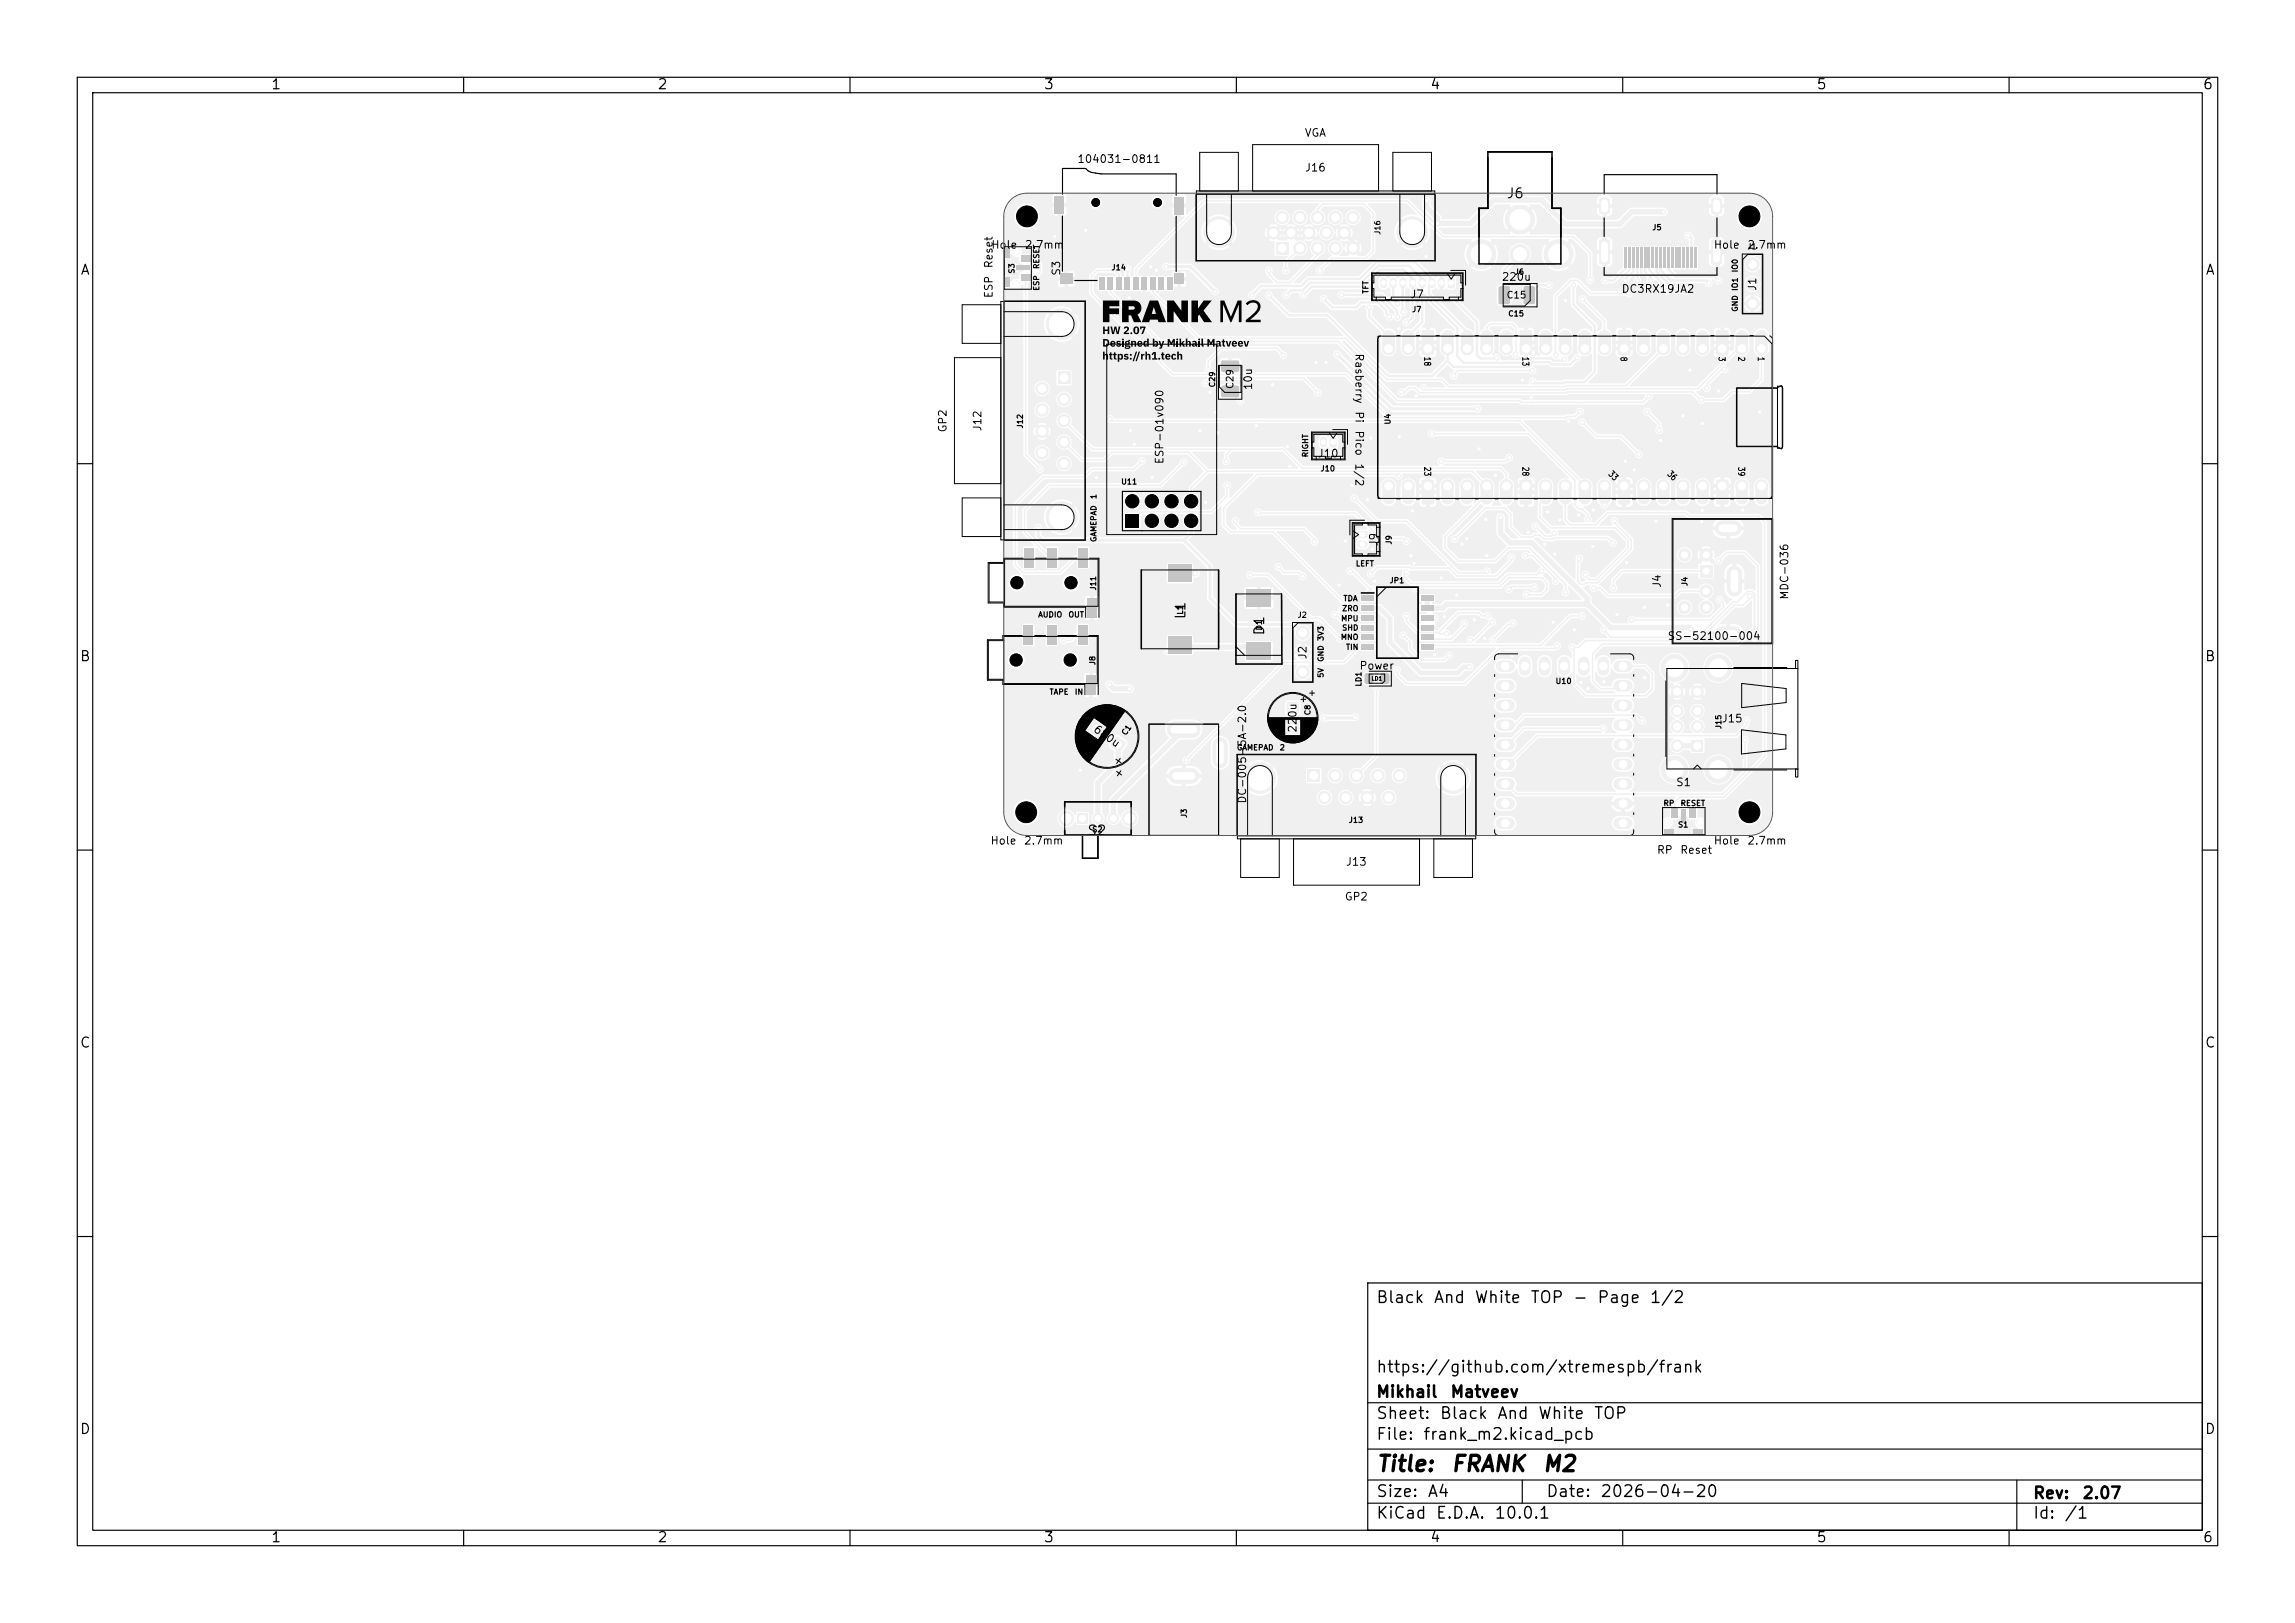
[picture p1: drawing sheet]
<svg xmlns="http://www.w3.org/2000/svg" width="297mm" height="210mm" viewBox="0 0 297 210" stroke-linecap="round" stroke-linejoin="round" font-family="sans-serif">
<defs><g id="words">
<g font-size="2">
<text x="178" y="190.9">Title:</text>
<text x="187.7" y="190.9">FRANK</text>
<text x="199.5" y="190.9">M2</text>
</g>
<g font-size="1.5">
<text x="178" y="169">Black</text>
<text x="185.4" y="169">And</text>
<text x="190.7" y="169">White</text>
<text x="198" y="169">TOP</text>
<text x="203.5" y="169">-</text>
<text x="206.6" y="169">Page</text>
<text x="213.4" y="169">1/2</text>
<text x="178" y="178">https://github.com/xtremespb/frank</text>
<text x="178" y="184">Sheet:</text>
<text x="178" y="181.2">Mikhail</text>
<text x="186.2" y="184">Black</text>
<text x="187.6" y="181.2">Matveev</text>
<text x="193.7" y="184">And</text>
<text x="199" y="184">White</text>
<text x="206.2" y="184">TOP</text>
<text x="178" y="186.7">File:</text>
<text x="184.1" y="186.7">frank_m2.kicad_pcb</text>
<text x="178" y="196.9">KiCad</text>
<text x="178" y="194.1">Size:</text>
<text x="184.7" y="194.1">A4</text>
<text x="185.7" y="196.9">E.D.A.</text>
<text x="193.3" y="196.9">10.0.1</text>
<text x="200" y="194.1">Date:</text>
<text x="207" y="194.1">2026-04-20</text>
<text x="263" y="194.3">Rev:</text>
<text x="263" y="196.9">Id:</text>
<text x="267.1" y="196.9">/1</text>
<text x="269.4" y="194.3">2.07</text>
</g>
<g font-size="1.3">
<text x="35" y="11.9">1</text>
<text x="85" y="11.9">2</text>
<text x="135" y="11.9">3</text>
<text x="185" y="11.9">4</text>
<text x="235" y="11.9">5</text>
<text x="285" y="11.9">6</text>
<text x="194.9" y="26">J6</text>
<text x="10.3" y="35.9">A</text>
<text x="285.4" y="35.9">A</text>
<text x="153.7" y="80.2" transform="rotate(-90 153.7 80.2)">L1</text>
<text x="163.9" y="82.3" transform="rotate(-90 163.9 82.3)">D1</text>
<text x="10.3" y="85.9">B</text>
<text x="285.3" y="85.9">B</text>
<text x="140.6" y="108.4">S2</text>
<text x="10.3" y="135.9">C</text>
<text x="285.3" y="135.9">C</text>
<text x="10.3" y="185.9">D</text>
<text x="285.3" y="185.9">D</text>
<text x="35" y="199.9">1</text>
<text x="85" y="199.9">2</text>
<text x="135" y="199.9">3</text>
<text x="185" y="199.9">4</text>
<text x="235" y="199.9">5</text>
<text x="285" y="199.9">6</text>
</g>
<g font-size="1">
<text x="168.8" y="17.9">VGA</text>
<text x="139.3" y="21.3">104031-0811</text>
<text x="168.8" y="22.4">J16</text>
<text x="131.8" y="28.7">H1</text>
<text x="225.3" y="28.7">H2</text>
<text x="128.2" y="32.4">Hole</text>
<text x="128.7" y="34.8" transform="rotate(-90 128.7 34.8)">Reset</text>
<text x="132.5" y="32.4">2.7mm</text>
<text x="137.4" y="35.8" transform="rotate(-90 137.4 35.8)">S3</text>
<text x="221.7" y="32.4">Hole</text>
<text x="226" y="32.4">2.7mm</text>
<text x="128.7" y="38.7" transform="rotate(-90 128.7 38.7)">ESP</text>
<text x="182.4" y="38.8">J7</text>
<text x="194.3" y="36.6">220u</text>
<text x="209.8" y="38.1">DC3RX19JA2</text>
<text x="227.5" y="37.7" transform="rotate(-90 227.5 37.7)">J1</text>
<text x="175.2" y="45.7" transform="rotate(90 175.2 45.7)">Rasberry</text>
<text x="162.3" y="50.6" transform="rotate(-90 162.3 50.6)">10u</text>
<text x="175.2" y="53.1" transform="rotate(90 175.2 53.1)">Pi</text>
<text x="122.7" y="56" transform="rotate(-90 122.7 56)">GP2</text>
<text x="127.2" y="55.9" transform="rotate(-90 127.2 55.9)">J12</text>
<text x="170.4" y="59.4">J10</text>
<text x="175.2" y="55.6" transform="rotate(90 175.2 55.6)">Pico</text>
<text x="175.2" y="59.9" transform="rotate(90 175.2 59.9)">1/2</text>
<text x="150.8" y="60.1" transform="rotate(-90 150.8 60.1)">ESP-01v090</text>
<text x="178.5" y="70.8" transform="rotate(-90 178.5 70.8)">J9</text>
<text x="215.2" y="76.2" transform="rotate(-90 215.2 76.2)">J4</text>
<text x="231.7" y="77.7" transform="rotate(-90 231.7 77.7)">MDC-036</text>
<text x="215.7" y="83">SS-52100-004</text>
<text x="169.3" y="85.4" transform="rotate(-90 169.3 85.4)">J2</text>
<text x="175.9" y="86.9">Power</text>
<text x="141.2" y="94.7" transform="rotate(35 141.2 94.7)">680u</text>
<text x="168" y="94.9" transform="rotate(-90 168 94.9)">220u</text>
<text x="222.7" y="93.7">J15</text>
<text x="216.8" y="102">S1</text>
<text x="131.7" y="105.8">H4</text>
<text x="161.5" y="104.1" transform="rotate(-90 161.5 104.1)">DC-005-5A-2.0</text>
<text x="225.3" y="105.8">H3</text>
<text x="128.1" y="109.5">Hole</text>
<text x="132.4" y="109.5">2.7mm</text>
<text x="174.1" y="112.3">J13</text>
<text x="214.4" y="110.7">RP</text>
<text x="217.4" y="110.7">Reset</text>
<text x="221.7" y="109.5">Hole</text>
<text x="226" y="109.5">2.7mm</text>
<text x="174" y="116.8">GP2</text>
</g>
<g font-size=".9">
<text x="194.9" y="38.8">C15</text>
<text x="159.8" y="50.4" transform="rotate(-90 159.8 50.4)">C29</text>
</g>
<g font-size=".8">
<text x="184.1" y="46.1" transform="rotate(90 184.1 46.1)">18</text>
<text x="196.8" y="46.1" transform="rotate(90 196.8 46.1)">13</text>
<text x="209.5" y="46.1" transform="rotate(90 209.5 46.1)">8</text>
<text x="222.2" y="46.1" transform="rotate(90 222.2 46.1)">3</text>
<text x="224.8" y="46.1" transform="rotate(90 224.8 46.1)">2</text>
<text x="227.3" y="46.1" transform="rotate(90 227.3 46.1)">1</text>
<text x="184.1" y="60.3" transform="rotate(90 184.1 60.3)">23</text>
<text x="196.8" y="60.3" transform="rotate(90 196.8 60.3)">28</text>
<text x="207.9" y="61.5" transform="rotate(45 207.9 61.5)">33</text>
<text x="215.5" y="61.5" transform="rotate(45 215.5 61.5)">36</text>
<text x="224.8" y="60.3" transform="rotate(90 224.8 60.3)">39</text>
</g>
<g font-size=".7">
<text x="213.8" y="30">J5</text>
<text x="131.5" y="35.5" transform="rotate(-90 131.5 35.5)">S3</text>
<text x="134.7" y="34.9" transform="rotate(-90 134.7 34.9)">RESET</text>
<text x="143.8" y="35.1">J14</text>
<text x="178.8" y="30.4" transform="rotate(-90 178.8 30.4)">J16</text>
<text x="196" y="35.7">J6</text>
<text x="225.1" y="35.3" transform="rotate(-90 225.1 35.3)">IO0</text>
<text x="226.1" y="32.4">J1</text>
<text x="134.7" y="37.7" transform="rotate(-90 134.7 37.7)">ESP</text>
<text x="177.3" y="38.1" transform="rotate(-90 177.3 38.1)">TFT</text>
<text x="182.7" y="40.6">J7</text>
<text x="195.1" y="41.1">C15</text>
<text x="225.1" y="40.4" transform="rotate(-90 225.1 40.4)">GND IO1</text>
<text x="157.4" y="50.2" transform="rotate(-90 157.4 50.2)">C29</text>
<text x="132.5" y="55.5" transform="rotate(-90 132.5 55.5)">J12</text>
<text x="169.5" y="59.2" transform="rotate(-90 169.5 59.2)">RIGHT</text>
<text x="180.1" y="55" transform="rotate(-90 180.1 55)">U4</text>
<text x="142.1" y="64.7" transform="rotate(-90 142.1 64.7)">1</text>
<text x="145" y="62.9">U11</text>
<text x="170.8" y="61.2">J10</text>
<text x="142.1" y="70.2" transform="rotate(-90 142.1 70.2)">GAMEPAD</text>
<text x="180.3" y="70.5" transform="rotate(-90 180.3 70.5)">J9</text>
<text x="142" y="76.5" transform="rotate(-90 142 76.5)">J11</text>
<text x="173.8" y="78">TDA</text>
<text x="175.4" y="73.5">LEFT</text>
<text x="179.8" y="75.6">JP1</text>
<text x="218.5" y="75.9" transform="rotate(-90 218.5 75.9)">J4</text>
<text x="134.3" y="80.1">AUDIO</text>
<text x="138.2" y="80.1">OUT</text>
<text x="153.3" y="79.6" transform="rotate(-90 153.3 79.6)">L1</text>
<text x="163.5" y="81.6" transform="rotate(-90 163.5 81.6)">D1</text>
<text x="167.9" y="80.1">J2</text>
<text x="173.5" y="83">MNO</text>
<text x="173.5" y="80.6">MPU</text>
<text x="173.6" y="79.3">ZRO</text>
<text x="173.6" y="81.8">SHD</text>
<text x="141.9" y="86.1" transform="rotate(-90 141.9 86.1)">J8</text>
<text x="171.5" y="87.8" transform="rotate(-90 171.5 87.8)">5V</text>
<text x="171.5" y="85.7" transform="rotate(-90 171.5 85.7)">GND 3V3</text>
<text x="174.1" y="84.3">TIN</text>
<text x="176.4" y="88.9" transform="rotate(-90 176.4 88.9)">LD1</text>
<text x="201.2" y="88.7">U10</text>
<text x="135.8" y="90.1">TAPE</text>
<text x="139" y="90.1">IN</text>
<text x="145.8" y="95.4" transform="rotate(-55 145.8 95.4)">C1</text>
<text x="169.8" y="92.6" transform="rotate(-90 169.8 92.6)">C8</text>
<text x="222.9" y="94.4" transform="rotate(-90 222.9 94.4)">J15</text>
<text x="160" y="97.3">GAMEPAD</text>
<text x="165.5" y="97.3">2</text>
<text x="141.3" y="107.9">S2</text>
<text x="153.8" y="105.9" transform="rotate(-90 153.8 105.9)">J3</text>
<text x="174.5" y="106.6">J13</text>
<text x="215.2" y="104.5">RP</text>
<text x="217.1" y="107.2">S1</text>
<text x="217.4" y="104.5">RESET</text>
</g>
<text font-size=".5" x="177.4" y="88.2">LD1</text>
</g></defs>
<path d="M139.4 105.3h1.3v1.3h-1.3z" fill="#f0f0f0"/>
<g fill="#f0f0f0" stroke="#f0f0f0" stroke-width=".13">
<circle cx="142.1" cy="105.9" r=".65"/>
<circle cx="144.1" cy="105.9" r=".65"/>
<circle cx="138" cy="105.9" r=".94"/>
<circle cx="146.2" cy="105.9" r=".94"/>
</g>
<g fill="none" stroke="#f0f0f0" stroke-width=".3">
<path d="M210.4 32.1v2.6M210.9 32.1v2.6M211.4 32.1v2.6M211.9 32.1v2.6M212.4 32.1v2.6M212.9 32.1v2.6M213.4 32.1v2.6M213.9 32.1v2.6M214.4 32.1v2.6M214.9 32.1v2.6M215.4 32.1v2.6M215.9 32.1v2.6"/>
<path d="M216.4 32.1v2.6M216.9 32.1v2.6M217.4 32.1v2.6M217.9 32.1v2.6M218.4 32.1v2.6M218.9 32.1v2.6M219.4 32.1v2.6"/>
</g>
<g fill="#f0f0f0">
<path d="M221.5 31.1l.2-.1h.8h.2l.1 .2v2.7v.2l-.2 .1h-.9l-.2-.2z"/>
<path d="M221.5 25.7l.3-.1h.8l.2 .1v1.6l-.1 .3-.9 .1-.3-.2z"/>
<path d="M207 25.7l.3-.1h.8l.2 .1 .1 1.6-.2 .3-.9 .1-.3-.2z"/>
<path d="M207 31.1l.2-.1h.8h.2l.1 .2 .1 2.7-.1 .2-.2 .1h-.9l-.2-.2z"/>
<path d="M197.2 37.1l1.2-.1 .2 .2 .1 1.9-.2 .3h-1.1l-.2-.2-.1-1.9z"/>
<path d="M194 37.1l1.2-.1 .2 .2v1.9l-.2 .3h-1.1l-.2-.2v-1.9z"/>
</g>
<g fill="#f0f0f0" stroke="#f0f0f0" stroke-width=".13">
<circle cx="131.5" cy="32.5" r=".45"/>
<circle cx="131.5" cy="36.8" r=".45"/>
</g>
<g fill="#f0f0f0">
<path d="M132.1 33.1h1.2v.8h-1.2z"/>
<path d="M132.1 35.4h1.2v.9h-1.2z"/>
<path d="M131.5 34.4h1.8v.6h-1.8z"/>
<path d="M130.1 32.2h.6v1.2h-.6z"/>
<path d="M130.1 35.9h.6v1.3h-.6z"/>
<path d="M151.2 82.4h3v2.2h-3z"/>
<path d="M151.2 73.1h3v2.2h-3z"/>
<path d="M144.4 95.4l.1-.1h.2l1 .8v.2l-.8 1-1.1-.7-.1-.1z"/>
</g>
<circle cx="141.8" cy="94.3" r=".8" fill="#f0f0f0" stroke="#f0f0f0" stroke-width=".13"/>
<g fill="#f0f0f0">
<path d="M161.3 83.2h3.2v2.2h-3.2z"/>
<path d="M161.3 76.3h3.2v2.2h-3.2z"/>
</g>
<g fill="#f0f0f0" stroke="#f0f0f0" stroke-width=".13">
<circle cx="168.6" cy="81.9" r=".85"/>
<circle cx="168.6" cy="84.4" r=".85"/>
<circle cx="168.6" cy="87" r=".85"/>
</g>
<g fill="#f0f0f0">
<path d="M176.2 77.1h1.6v.6h-1.6z"/>
<path d="M176.2 78.3h1.6v.7h-1.6z"/>
<path d="M176.2 79.6h1.6v.7h-1.6z"/>
<path d="M176.2 80.9h1.6v.6h-1.6z"/>
<path d="M176.2 82.2h1.6v.6h-1.6z"/>
<path d="M176.2 83.4h1.6v.7h-1.6z"/>
<path d="M183.9 83.4h1.6v.7h-1.6z"/>
<path d="M183.9 82.2h1.6v.6h-1.6z"/>
<path d="M183.9 80.9h1.6v.6h-1.6z"/>
<path d="M183.9 79.6h1.6v.7h-1.6z"/>
<path d="M183.9 78.3h1.6v.7h-1.6z"/>
<path d="M183.9 77.1h1.6v.6h-1.6z"/>
<path d="M172.1 56.6l.7-.1 .2 .1v1.1l-.2 .2h-.5l-.2-.1z"/>
</g>
<path d="M171.3 57v.5" fill="none" stroke="#f0f0f0" stroke-width=".9"/>
<g fill="#f0f0f0">
<path d="M158.1 50l.2-.1h1.9l.2 .3v1l-.3 .2h-1.9l-.2-.2z"/>
<path d="M158.1 46.7h.2h1.9l.2 .2v1.1l-.3 .2-1.9-.1-.2-.2z"/>
<path d="M220 73.1h1.6v1.6h-1.6z"/>
</g>
<g fill="#f0f0f0" stroke="#f0f0f0" stroke-width=".13">
<circle cx="220.8" cy="76.5" r=".8"/>
<circle cx="220.8" cy="71.8" r=".8"/>
<circle cx="220.8" cy="78.6" r=".8"/>
<circle cx="218" cy="71.8" r=".8"/>
<circle cx="218" cy="78.6" r=".8"/>
</g>
<path d="M222.9 68.4h1.5M224.4 74.2v2M222.9 82.1h1.5" fill="none" stroke="#f0f0f0" stroke-width="2"/>
<path d="M187.4 36l.6-.1 .2 .1v1.1l-.1 .2h-.5l-.2-.1z" fill="#f0f0f0"/>
<path d="M179 36.4v.5M180.3 36.4v.5M181.5 36.4v.5M182.8 36.4v.5M184.1 36.4v.5M185.3 36.4v.5M186.5 36.4v.5" fill="none" stroke="#f0f0f0" stroke-width=".9"/>
<g fill="#f0f0f0" stroke="#f0f0f0" stroke-width=".13">
<circle cx="182.8" cy="30" r="2"/>
<circle cx="157.8" cy="30" r="2"/>
</g>
<path d="M165.1 31.3h1.6v1.6h-1.6z" fill="#f0f0f0"/>
<g fill="#f0f0f0" stroke="#f0f0f0" stroke-width=".13">
<circle cx="168.2" cy="32.1" r=".8"/>
<circle cx="170.5" cy="32.1" r=".8"/>
<circle cx="172.8" cy="32.1" r=".8"/>
<circle cx="175.1" cy="32.1" r=".8"/>
<circle cx="164.8" cy="30.1" r=".8"/>
<circle cx="167.1" cy="30.1" r=".8"/>
<circle cx="169.4" cy="30.1" r=".8"/>
<circle cx="171.7" cy="30.1" r=".8"/>
<circle cx="174" cy="30.1" r=".8"/>
<circle cx="165.9" cy="28.1" r=".8"/>
<circle cx="168.2" cy="28.1" r=".8"/>
<circle cx="170.5" cy="28.1" r=".8"/>
<circle cx="172.8" cy="28.1" r=".8"/>
<circle cx="175.1" cy="28.1" r=".8"/>
</g>
<g fill="#f0f0f0">
<path d="M178.7 87.2l.2-.1 .8 .1 .1 .2-.1 1-.2 .1-.8-.1-.1-.1z"/>
<path d="M176.7 87.2l.1-.1 .9 .1v.2v1l-.2 .1-.8-.1-.1-.1z"/>
</g>
<path d="M152.1 94.4h2.2" fill="none" stroke="#f0f0f0" stroke-width="2.2"/>
<path d="M157.9 96.4v2M152.2 100.4h2" fill="none" stroke="#f0f0f0" stroke-width="2"/>
<g fill="#f0f0f0">
<path d="M135.6 70.9h1.2v2.5h-1.2z"/>
<path d="M132.6 70.9h1.2v2.5h-1.2z"/>
<path d="M140.7 77.4h1.2v2.5h-1.2z"/>
<path d="M139.6 70.9h1.2v2.5h-1.2z"/>
</g>
<g fill="#f0f0f0" stroke="#f0f0f0" stroke-width=".13">
<circle cx="215.8" cy="106.4" r=".45"/>
<circle cx="220" cy="106.4" r=".45"/>
</g>
<g fill="#f0f0f0">
<path d="M216.3 104.6h.9v1.2h-.9z"/>
<path d="M218.7 104.6h.8v1.2h-.8z"/>
<path d="M217.6 104.6h.6v1.8h-.6z"/>
<path d="M215.4 107.2h1.3v.6h-1.3z"/>
<path d="M219.2 107.2h1.2v.6h-1.2z"/>
<path d="M135.5 80.9h1.2v2.5h-1.2z"/>
<path d="M132.5 80.9h1.2v2.5h-1.2z"/>
<path d="M140.6 87.4h1.2v2.5h-1.2z"/>
<path d="M139.5 80.9h1.2v2.5h-1.2z"/>
<path d="M227.2 43.1a.85 .85 0 0 1 .8-.4 .85 .85 0 0 1 .7 .5v2.2a.86 .86 0 0 1-.8 .5 .86 .86 0 0 1-.7-.5z"/>
<circle cx="228" cy="45.1" r=".84"/>
</g>
<path d="M225.4 43.5v1.6" fill="none" stroke="#f0f0f0" stroke-width="1.6"/>
<circle cx="225.4" cy="45.1" r=".8" fill="#f0f0f0" stroke="#f0f0f0" stroke-width=".13"/>
<g fill="#f0f0f0">
<path d="M222.1 42.8l1.4-.1 .2 .1v2.9l-.1 .2h-1.3l-.2-.1z"/>
<path d="M222.1 44.4h1.5v1.4h-1.5z"/>
</g>
<path d="M212.7 43.5v1.6M215.3 43.5v1.6M217.8 43.5v1.6M220.3 43.5v1.6" fill="none" stroke="#f0f0f0" stroke-width="1.6"/>
<g fill="#f0f0f0" stroke="#f0f0f0" stroke-width=".13">
<circle cx="220.3" cy="45.1" r=".8"/>
<circle cx="217.8" cy="45.1" r=".8"/>
<circle cx="215.3" cy="45.1" r=".8"/>
<circle cx="212.7" cy="45.1" r=".8"/>
</g>
<g fill="#f0f0f0">
<path d="M209.4 42.8l1.4-.1 .2 .1v2.9l-.1 .2h-1.3l-.2-.1z"/>
<path d="M209.4 44.4h1.5v1.4h-1.5z"/>
</g>
<path d="M200 43.5v1.6M202.6 43.5v1.6M205.1 43.5v1.6M207.6 43.5v1.6" fill="none" stroke="#f0f0f0" stroke-width="1.6"/>
<g fill="#f0f0f0" stroke="#f0f0f0" stroke-width=".13">
<circle cx="207.6" cy="45.1" r=".8"/>
<circle cx="205.1" cy="45.1" r=".8"/>
<circle cx="202.6" cy="45.1" r=".8"/>
<circle cx="200" cy="45.1" r=".8"/>
</g>
<g fill="#f0f0f0">
<path d="M196.7 42.8l1.4-.1 .2 .1v2.9l-.1 .2h-1.3l-.2-.1z"/>
<path d="M196.7 44.4h1.5v1.4h-1.5z"/>
</g>
<path d="M187.3 43.5v1.6M189.9 43.5v1.6M192.4 43.5v1.6M194.9 43.5v1.6" fill="none" stroke="#f0f0f0" stroke-width="1.6"/>
<g fill="#f0f0f0" stroke="#f0f0f0" stroke-width=".13">
<circle cx="194.9" cy="45.1" r=".8"/>
<circle cx="192.4" cy="45.1" r=".8"/>
<circle cx="189.9" cy="45.1" r=".8"/>
<circle cx="187.3" cy="45.1" r=".8"/>
</g>
<g fill="#f0f0f0">
<path d="M184 42.8l1.4-.1 .2 .1v2.9l-.1 .2h-1.3l-.2-.1z"/>
<path d="M184 44.4h1.5v1.4h-1.5z"/>
</g>
<path d="M179.7 43.5v1.6M182.2 43.5v1.6M179.7 62.9v1.6M182.2 62.9v1.6" fill="none" stroke="#f0f0f0" stroke-width="1.6"/>
<g fill="#f0f0f0" stroke="#f0f0f0" stroke-width=".13">
<circle cx="182.2" cy="45.1" r=".8"/>
<circle cx="179.7" cy="45.1" r=".8"/>
<circle cx="179.7" cy="62.9" r=".8"/>
<circle cx="182.2" cy="62.9" r=".8"/>
</g>
<g fill="#f0f0f0">
<path d="M184 62.1h1.5v1.5h-1.5z"/>
<path d="M184 62.1h1.4l.2 .1v2.9l-.1 .2h-1.3l-.2-.1z"/>
</g>
<g fill="#f0f0f0" stroke="#f0f0f0" stroke-width=".13">
<circle cx="187.3" cy="62.9" r=".8"/>
<circle cx="189.9" cy="62.9" r=".8"/>
<circle cx="192.4" cy="62.9" r=".8"/>
<circle cx="194.9" cy="62.9" r=".8"/>
</g>
<path d="M187.3 62.9v1.6M189.9 62.9v1.6M192.4 62.9v1.6M194.9 62.9v1.6" fill="none" stroke="#f0f0f0" stroke-width="1.6"/>
<g fill="#f0f0f0">
<path d="M196.7 62.1h1.5v1.5h-1.5z"/>
<path d="M196.7 62.1h1.4l.2 .1v2.9l-.1 .2h-1.3l-.2-.1z"/>
</g>
<g fill="#f0f0f0" stroke="#f0f0f0" stroke-width=".13">
<circle cx="200" cy="62.9" r=".8"/>
<circle cx="202.6" cy="62.9" r=".8"/>
<circle cx="205.1" cy="62.9" r=".8"/>
<circle cx="207.6" cy="62.9" r=".8"/>
</g>
<path d="M200 62.9v1.6M202.6 62.9v1.6M205.1 62.9v1.6M207.6 62.9v1.6" fill="none" stroke="#f0f0f0" stroke-width="1.6"/>
<g fill="#f0f0f0">
<path d="M209.4 62.1h1.5v1.5h-1.5z"/>
<path d="M209.4 62.1h1.4l.2 .1v2.9l-.1 .2h-1.3l-.2-.1z"/>
</g>
<g fill="#f0f0f0" stroke="#f0f0f0" stroke-width=".13">
<circle cx="212.7" cy="62.9" r=".8"/>
<circle cx="215.3" cy="62.9" r=".8"/>
<circle cx="217.8" cy="62.9" r=".8"/>
<circle cx="220.3" cy="62.9" r=".8"/>
</g>
<path d="M212.7 62.9v1.6M215.3 62.9v1.6M217.8 62.9v1.6M220.3 62.9v1.6" fill="none" stroke="#f0f0f0" stroke-width="1.6"/>
<g fill="#f0f0f0">
<path d="M222.1 62.1h1.5v1.5h-1.5z"/>
<path d="M222.1 62.1h1.4l.2 .1v2.9l-.1 .2h-1.3l-.2-.1z"/>
</g>
<g fill="#f0f0f0" stroke="#f0f0f0" stroke-width=".13">
<circle cx="225.4" cy="62.9" r=".8"/>
<circle cx="228" cy="62.9" r=".8"/>
</g>
<path d="M225.4 62.9v1.6M228 62.9v1.6" fill="none" stroke="#f0f0f0" stroke-width="1.6"/>
<path d="M166.6 90.9l.2-.1 1.2 .1 .1 .2-.1 1.2-.1 .1-1.3-.1-.1-.1z" fill="#f0f0f0"/>
<circle cx="167.3" cy="94.1" r=".8" fill="#f0f0f0" stroke="#f0f0f0" stroke-width=".13"/>
<path d="M169.2 99.6h1.6v1.6h-1.6z" fill="#f0f0f0"/>
<g fill="#f0f0f0" stroke="#f0f0f0" stroke-width=".13">
<circle cx="172.8" cy="100.4" r=".8"/>
<circle cx="175.6" cy="100.4" r=".8"/>
<circle cx="178.3" cy="100.4" r=".8"/>
<circle cx="181.1" cy="100.4" r=".8"/>
<circle cx="171.4" cy="103.2" r=".8"/>
<circle cx="174.2" cy="103.2" r=".8"/>
<circle cx="163.1" cy="100.7" r="2"/>
<circle cx="176.9" cy="103.2" r=".8"/>
<circle cx="188.1" cy="100.7" r="2"/>
<circle cx="179.7" cy="103.2" r=".8"/>
<circle cx="196.7" cy="32.9" r="1.25"/>
<circle cx="191.7" cy="32.9" r="1.87"/>
<circle cx="196.7" cy="28.4" r="1.87"/>
<circle cx="201.7" cy="32.9" r="1.87"/>
</g>
<g fill="none" stroke="#f0f0f0" stroke-width="1.5">
<path d="M194.3 98.9h1M194.3 96.4h1M194.3 93.8h1M194.3 91.3h1M194.3 88.7h1M194.3 86.2h1M197.3 85.7v1M199.9 85.7v1M202.4 85.7v1M205 85.7v1M207.5 85.7v1M209.5 98.9h1"/>
<path d="M209.5 96.4h1M209.5 93.8h1M209.5 91.3h1M209.5 88.7h1M209.5 86.2h1M194.3 106.5h1M194.3 104h1M194.3 101.4h1M209.5 106.5h1M209.5 104h1M209.5 101.4h1"/>
</g>
<path d="M136.9 48.1h1.6v1.6h-1.6z" fill="#f0f0f0"/>
<g fill="#f0f0f0" stroke="#f0f0f0" stroke-width=".13">
<circle cx="137.7" cy="51.7" r=".8"/>
<circle cx="137.7" cy="54.4" r=".8"/>
<circle cx="137.7" cy="57.2" r=".8"/>
<circle cx="137.7" cy="60" r=".8"/>
<circle cx="134.9" cy="50.3" r=".8"/>
<circle cx="134.9" cy="53" r=".8"/>
<circle cx="137.4" cy="41.9" r="2"/>
<circle cx="134.9" cy="55.8" r=".8"/>
<circle cx="137.4" cy="66.9" r="2"/>
<circle cx="134.9" cy="58.6" r=".8"/>
<circle cx="226.8" cy="34.2" r=".85"/>
<circle cx="226.8" cy="36.7" r=".85"/>
<circle cx="226.8" cy="39.3" r=".85"/>
</g>
<path d="M218.9 95.8h1.5v1.5h-1.5z" fill="#f0f0f0"/>
<g fill="#f0f0f0" stroke="#f0f0f0" stroke-width=".13">
<circle cx="219.7" cy="94" r=".75"/>
<circle cx="219.7" cy="92" r=".75"/>
<circle cx="219.7" cy="89.5" r=".75"/>
<circle cx="217" cy="96.5" r=".75"/>
<circle cx="217" cy="94" r=".75"/>
<circle cx="217" cy="92" r=".75"/>
<circle cx="217" cy="89.5" r=".75"/>
<circle cx="222.4" cy="99.6" r="1.75"/>
<circle cx="222.4" cy="86.4" r="1.75"/>
<circle cx="216.7" cy="99.6" r="1.75"/>
<circle cx="216.7" cy="86.4" r="1.75"/>
</g>
<g fill="#f0f0f0">
<path d="M142.2 35.9h.7v1.6h-.7z"/>
<path d="M143.3 35.9h.7v1.6h-.7z"/>
<path d="M144.4 35.9h.7v1.6h-.7z"/>
<path d="M145.5 35.9h.7v1.6h-.7z"/>
<path d="M146.6 35.9h.8v1.6h-.8z"/>
<path d="M147.8 35.9h.6v1.6h-.6z"/>
<path d="M148.9 35.9h.6v1.6h-.6z"/>
<path d="M149.9 35.9h.7v1.6h-.7z"/>
<path d="M151 35.9h.7v1.6h-.7z"/>
<path d="M136.5 25.4h1.2v2.2h-1.2z"/>
<path d="M137.2 35.4h1.6v1.4h-1.6z"/>
<path d="M152 25.5h1.2v2.2h-1.2z"/>
<path d="M152 35.4h1.2v1.4h-1.2z"/>
<path d="M145.7 66.5h1.7v1.8h-1.7z"/>
</g>
<g fill="#f0f0f0" stroke="#f0f0f0" stroke-width=".13">
<circle cx="146.5" cy="64.9" r=".86"/>
<circle cx="149.1" cy="67.4" r=".86"/>
<circle cx="149.1" cy="64.9" r=".86"/>
<circle cx="151.6" cy="67.4" r=".86"/>
<circle cx="151.6" cy="64.9" r=".86"/>
<circle cx="154.1" cy="67.4" r=".86"/>
<circle cx="154.1" cy="64.9" r=".86"/>
</g>
<path d="M175.7 68.8l1.2-.1 .1 .3v.5l-.2 .1h-1.1l-.1-.2z" fill="#f0f0f0"/>
<path d="M176 70.4h.5" fill="none" stroke="#f0f0f0" stroke-width=".9"/>
<g fill="#f0f0f0" stroke="#f0f0f0" stroke-width=".13">
<circle cx="207.7" cy="36.3" r=".3"/>
<circle cx="173.3" cy="75.7" r=".3"/>
<circle cx="141.1" cy="107.4" r=".3"/>
<circle cx="166.6" cy="57.8" r=".3"/>
<circle cx="217.8" cy="53.8" r=".3"/>
<circle cx="204.3" cy="66.6" r=".3"/>
<circle cx="195.7" cy="84.8" r=".3"/>
<circle cx="177.6" cy="71.1" r=".3"/>
<circle cx="201.2" cy="71.7" r=".3"/>
<circle cx="181.1" cy="56.5" r=".3"/>
<circle cx="203.7" cy="81.5" r=".3"/>
<circle cx="190.8" cy="80.2" r=".3"/>
<circle cx="189.8" cy="69.7" r=".3"/>
<circle cx="141.9" cy="61.8" r=".3"/>
<circle cx="131.4" cy="34.7" r=".3"/>
<circle cx="149.7" cy="35" r=".3"/>
<circle cx="215.8" cy="78.3" r=".3"/>
<circle cx="146.8" cy="57.5" r=".3"/>
<circle cx="227.7" cy="53.3" r=".3"/>
<circle cx="182.6" cy="71.9" r=".3"/>
<circle cx="183.3" cy="51.2" r=".3"/>
<circle cx="177.4" cy="56.7" r=".3"/>
<circle cx="156.6" cy="50.8" r=".3"/>
<circle cx="185.7" cy="84.8" r=".3"/>
<circle cx="181" cy="42.5" r=".3"/>
<circle cx="186.5" cy="74.8" r=".3"/>
<circle cx="220.2" cy="67.5" r=".3"/>
<circle cx="217.9" cy="106.5" r=".3"/>
<circle cx="205.5" cy="89.1" r=".3"/>
<circle cx="155.3" cy="55.7" r=".3"/>
<circle cx="170.3" cy="46.9" r=".3"/>
<circle cx="210.4" cy="59.7" r=".3"/>
<circle cx="139.8" cy="99.7" r=".3"/>
<circle cx="188.5" cy="77" r=".3"/>
<circle cx="211.5" cy="60.8" r=".3"/>
<circle cx="146.1" cy="38.5" r=".3"/>
<circle cx="157.6" cy="56" r=".3"/>
<circle cx="176.9" cy="64.7" r=".3"/>
<circle cx="222.4" cy="50.6" r=".3"/>
<circle cx="157.2" cy="53.3" r=".3"/>
<circle cx="140.5" cy="29.8" r=".3"/>
<circle cx="225.5" cy="66" r=".3"/>
<circle cx="192.1" cy="82.6" r=".3"/>
<circle cx="164.7" cy="49.8" r=".3"/>
<circle cx="174.1" cy="70" r=".3"/>
<circle cx="177.9" cy="75.2" r=".3"/>
<circle cx="209.3" cy="79.5" r=".3"/>
<circle cx="182.8" cy="66.1" r=".3"/>
<circle cx="171.6" cy="46.9" r=".3"/>
<circle cx="203" cy="54.5" r=".3"/>
<circle cx="189.2" cy="70.4" r=".3"/>
<circle cx="166.9" cy="60.3" r=".3"/>
<circle cx="193.5" cy="61.5" r=".3"/>
<circle cx="220.3" cy="54.8" r=".3"/>
<circle cx="162.6" cy="55.1" r=".3"/>
<circle cx="200.3" cy="66.3" r=".3"/>
<circle cx="201" cy="80.5" r=".3"/>
<circle cx="201.9" cy="67.3" r=".3"/>
<circle cx="199.9" cy="70.4" r=".3"/>
<circle cx="172.5" cy="58.6" r=".3"/>
<circle cx="175.4" cy="57.7" r=".3"/>
<circle cx="214.9" cy="57" r=".3"/>
<circle cx="197" cy="49.2" r=".3"/>
<circle cx="136.5" cy="30.6" r=".3"/>
<circle cx="183" cy="72.9" r=".3"/>
<circle cx="198.2" cy="51.5" r=".3"/>
<circle cx="207.6" cy="88.2" r=".3"/>
<circle cx="184.6" cy="33.2" r=".3"/>
<circle cx="206.1" cy="70.7" r=".3"/>
<circle cx="204.6" cy="88.3" r=".3"/>
<circle cx="189" cy="37.3" r=".3"/>
<circle cx="149.1" cy="61.8" r=".3"/>
<circle cx="191.4" cy="58.1" r=".3"/>
<circle cx="202.6" cy="38.9" r=".3"/>
<circle cx="197.7" cy="68.9" r=".3"/>
<circle cx="212.8" cy="87.7" r=".3"/>
<circle cx="206.2" cy="66" r=".3"/>
<circle cx="210.5" cy="72.8" r=".3"/>
<circle cx="220.3" cy="66.1" r=".3"/>
<circle cx="178.2" cy="68.2" r=".3"/>
<circle cx="218.7" cy="47.9" r=".3"/>
<circle cx="156" cy="65" r=".3"/>
<circle cx="148.9" cy="34.5" r=".3"/>
<circle cx="175" cy="62.8" r=".3"/>
<circle cx="192.4" cy="71.9" r=".3"/>
<circle cx="214.3" cy="67.4" r=".3"/>
<circle cx="186.9" cy="79.8" r=".3"/>
<circle cx="212.8" cy="78.6" r=".3"/>
<circle cx="146.3" cy="55.7" r=".3"/>
<circle cx="192.3" cy="67.2" r=".3"/>
<circle cx="210.3" cy="36.3" r=".3"/>
<circle cx="211.9" cy="36.3" r=".3"/>
<circle cx="213.6" cy="36.3" r=".3"/>
<circle cx="215.7" cy="37.6" r=".3"/>
<circle cx="218.2" cy="37.7" r=".3"/>
<circle cx="221.1" cy="36.6" r=".3"/>
<circle cx="222.4" cy="36.3" r=".3"/>
<circle cx="218.5" cy="30.5" r=".3"/>
<circle cx="200.4" cy="36.9" r=".3"/>
<circle cx="151" cy="84.3" r=".3"/>
<circle cx="194.2" cy="66.9" r=".3"/>
<circle cx="154.7" cy="74.2" r=".3"/>
<circle cx="215.3" cy="27.4" r=".3"/>
<circle cx="186" cy="28.9" r=".3"/>
<circle cx="218.9" cy="81.4" r=".3"/>
<circle cx="184.6" cy="26" r=".3"/>
<circle cx="171.4" cy="92.9" r=".3"/>
<circle cx="134.3" cy="68.3" r=".3"/>
<circle cx="175.4" cy="92.8" r=".3"/>
<circle cx="185.7" cy="80" r=".3"/>
<circle cx="150.9" cy="34.5" r=".3"/>
<circle cx="191.2" cy="52.9" r=".3"/>
<circle cx="173" cy="45.9" r=".3"/>
<circle cx="157.2" cy="37.7" r=".3"/>
<circle cx="145.9" cy="34.8" r=".3"/>
<circle cx="174.7" cy="73.9" r=".3"/>
<circle cx="177.8" cy="76.3" r=".3"/>
<circle cx="190.2" cy="86.3" r=".3"/>
<circle cx="181" cy="61.6" r=".3"/>
<circle cx="173.4" cy="82.7" r=".3"/>
<circle cx="161.8" cy="74.4" r=".3"/>
<circle cx="173.7" cy="78.9" r=".3"/>
<circle cx="172.8" cy="79.5" r=".3"/>
<circle cx="153.5" cy="98.3" r=".3"/>
<circle cx="204.7" cy="79.7" r=".3"/>
<circle cx="205.2" cy="74.4" r=".3"/>
<circle cx="182" cy="70.1" r=".3"/>
<circle cx="189.5" cy="80.7" r=".3"/>
<circle cx="162.8" cy="66.3" r=".3"/>
<circle cx="160.5" cy="51.9" r=".3"/>
<circle cx="208.8" cy="76.1" r=".3"/>
<circle cx="206.3" cy="76.1" r=".3"/>
<circle cx="162" cy="38.2" r=".3"/>
<circle cx="166.4" cy="38.2" r=".3"/>
<circle cx="202.5" cy="46.5" r=".3"/>
<circle cx="182" cy="41.7" r=".3"/>
<circle cx="168.6" cy="38.2" r=".3"/>
<circle cx="193.7" cy="46.3" r=".3"/>
<circle cx="188" cy="38.5" r=".3"/>
<circle cx="179.8" cy="41" r=".3"/>
<circle cx="171.3" cy="38.7" r=".3"/>
<circle cx="181.6" cy="40.4" r=".3"/>
<circle cx="180.9" cy="39.3" r=".3"/>
<circle cx="177.2" cy="39.8" r=".3"/>
<circle cx="210.8" cy="38" r=".3"/>
<circle cx="201.4" cy="46" r=".3"/>
<circle cx="166.4" cy="35" r=".3"/>
<circle cx="164.2" cy="35" r=".3"/>
<circle cx="170.8" cy="35" r=".3"/>
<circle cx="176.4" cy="87.8" r=".3"/>
<circle cx="170.6" cy="50.8" r=".3"/>
<circle cx="156" cy="49.6" r=".3"/>
<circle cx="153.2" cy="59.8" r=".3"/>
<circle cx="166.1" cy="46" r=".3"/>
<circle cx="156.4" cy="47.8" r=".3"/>
<circle cx="147.8" cy="59.7" r=".3"/>
<circle cx="137.6" cy="82.9" r=".3"/>
<circle cx="222.4" cy="72.6" r=".3"/>
<circle cx="181.4" cy="50.8" r=".3"/>
<circle cx="220.2" cy="51.8" r=".3"/>
<circle cx="207.6" cy="81.5" r=".3"/>
<circle cx="203.5" cy="83.8" r=".3"/>
<circle cx="226.4" cy="77.1" r=".3"/>
<circle cx="184.3" cy="50.2" r=".3"/>
<circle cx="222.6" cy="77.6" r=".3"/>
<circle cx="211.1" cy="80.2" r=".3"/>
<circle cx="223.2" cy="47.8" r=".3"/>
<circle cx="220.9" cy="50.2" r=".3"/>
<circle cx="214.7" cy="55.7" r=".3"/>
<circle cx="213.2" cy="53.3" r=".3"/>
<circle cx="213.4" cy="51.3" r=".3"/>
<circle cx="204.8" cy="38.7" r=".3"/>
<circle cx="205.8" cy="36.2" r=".3"/>
<circle cx="204.5" cy="53.2" r=".3"/>
<circle cx="195.3" cy="76.2" r=".3"/>
<circle cx="201.1" cy="69" r=".3"/>
<circle cx="212.1" cy="58.8" r=".3"/>
<circle cx="204.8" cy="54.6" r=".3"/>
<circle cx="198.7" cy="68.1" r=".3"/>
<circle cx="198.6" cy="76" r=".3"/>
<circle cx="185.3" cy="56.1" r=".3"/>
<circle cx="205.5" cy="67.2" r=".3"/>
<circle cx="195.3" cy="59.2" r=".3"/>
<circle cx="186.5" cy="59.7" r=".3"/>
<circle cx="196.1" cy="45.8" r=".3"/>
<circle cx="188.1" cy="48.6" r=".3"/>
<circle cx="198.3" cy="48" r=".3"/>
<circle cx="164.2" cy="38.2" r=".3"/>
<circle cx="204.1" cy="46.3" r=".3"/>
<circle cx="180.9" cy="41" r=".3"/>
<circle cx="173.6" cy="38.2" r=".3"/>
<circle cx="201.5" cy="83.6" r=".3"/>
<circle cx="180.8" cy="86.7" r=".3"/>
<circle cx="202.6" cy="76.7" r=".3"/>
<circle cx="158.8" cy="62.8" r=".3"/>
<circle cx="178.1" cy="89" r=".3"/>
<circle cx="177.4" cy="74.3" r=".3"/>
<circle cx="158.7" cy="59.7" r=".3"/>
<circle cx="195.6" cy="72.1" r=".3"/>
<circle cx="143.6" cy="54.2" r=".3"/>
<circle cx="201.3" cy="75.2" r=".3"/>
<circle cx="190.3" cy="82.8" r=".3"/>
<circle cx="207.7" cy="65.4" r=".3"/>
<circle cx="208.9" cy="67.4" r=".3"/>
<circle cx="204.4" cy="72.3" r=".3"/>
<circle cx="197.4" cy="71.9" r=".3"/>
<circle cx="193.1" cy="80.5" r=".3"/>
<circle cx="225.8" cy="95.8" r=".3"/>
<circle cx="226.1" cy="93.2" r=".3"/>
<circle cx="207.5" cy="94.2" r=".3"/>
<circle cx="212.5" cy="93.3" r=".3"/>
<circle cx="182" cy="79.7" r=".3"/>
<circle cx="192.5" cy="79.7" r=".3"/>
<circle cx="187.2" cy="82" r=".3"/>
<circle cx="170.1" cy="70.1" r=".3"/>
<circle cx="159.9" cy="67.4" r=".3"/>
<circle cx="193.2" cy="82.8" r=".3"/>
<circle cx="195.8" cy="80.6" r=".3"/>
<circle cx="187.5" cy="84.8" r=".3"/>
<circle cx="181.6" cy="82.2" r=".3"/>
<circle cx="183.2" cy="76.2" r=".3"/>
<circle cx="197.5" cy="76.9" r=".3"/>
<circle cx="143.6" cy="88.6" r=".3"/>
<circle cx="146.2" cy="89.1" r=".3"/>
<circle cx="203.6" cy="36.9" r=".3"/>
<circle cx="198.3" cy="49.4" r=".3"/>
<circle cx="175.3" cy="64.5" r=".3"/>
<circle cx="192.4" cy="73.9" r=".3"/>
<circle cx="208.8" cy="70.3" r=".3"/>
<circle cx="188.2" cy="69.8" r=".3"/>
<circle cx="168.6" cy="74.6" r=".3"/>
<circle cx="165.4" cy="73.4" r=".3"/>
<circle cx="199.5" cy="73.9" r=".3"/>
<circle cx="182" cy="74" r=".3"/>
<circle cx="134.6" cy="60.7" r=".3"/>
</g>
<path d="M184.6 26v.8l1.4 1.4v.7h4.3l3-3h6.2l3.1 3.1h7l1.6-1.6h4.1M152.7 74.2h2M184.7 77.4v1.3M184.7 78.7h.1M194.2 66.9v2.1l1.2 1.2h2.8l7.2 7.2v.8M205.4 78.2l3.1 3h10.1l.3 .2M205.4 78.2h-18.2l-.5 .5h-2M143.6 88.6l.5 .5h2.1M144.7 96.3v2.4l-2.6 2.6v4.6M152.9 83.7h9.4M153.2 94.4l-9.1 9.1v2.4M217 96.5h2.7" fill="none" stroke="#f0f0f0" stroke-width=".7"/>
<g fill="none" stroke="#f0f0f0" stroke-width=".3">
<path d="M164.2 38.2l2.6 2.6h5l7.9 7.9h5.6l2-2M171.3 38.7l1.1 1.1h3.1l.7-.7h2.1l1.1 1.1v.4l.4 .4M173.6 38.2l.1-.1 .1 .1h5l2 2v.8h.1M177.2 39.8v1.2l2.5 2.5M180.3 36.6v2.2l.6 .5M181.5 36.7v3.6l.1 .1M182.8 36.1l-1.2-1.2h-3l-2.2 2.2h-6.6l-1.2 1.1M182.8 36.6v4.5l-.6 .6h-.2M184.1 36.1l-1.7-1.7h-4l-2.2 2.2h-6.7l-.9 1h-1.5l-.7 .6M184.1 37.9l4.5 4.5v3.7l.8 .9h8.2l.6-.6h2.5l.3 .3h1.3l.2-.2M184.1 36.7v5l-1.9 1.8M185.3 36.1l-2.2-2.2h-4.9l-2.2 2.2h-6.7l-.9 .9h-5.2l-1.2 1.2"/>
<path d="M185.3 36.7l-.4 .4v.9l5 5M188 38.5l3.1 3.2v4.2l.5 .5h2l.1-.1M196.2 33.4l-1.6 1.6v3.2M200.4 36.9h-1.2l-1.3 1.3M203.6 36.9v2.5l2.8 2.8v5.9l-1.4 1.4h-2.6l-.1 .1h-3.7l-.3-.2M210.2 36.3h.1M210.4 33.4v1.3l-1.6 1.6h-1.1M211.4 33.4v1.7l-1.2 1.2M211.9 33.4v2.9M212.9 33.4v1.8l.7 .7v.4M213.4 33.4v1.5l1.5 1.5v.8l.5 .5h.3M214.4 33.4v1.8l2.5 2.5h1.3"/>
<path d="M214.9 33.4v1.6l1.3 1.3h4.6l.3 .3M215.4 36.2v.1M215.9 33.4v1.4l1 1h5l.5 .5M216.7 36.3h.1M218.5 30.5h.1l.3 .3v2.6M187.3 45.1v1.6M204.1 46.3l-.9 .9h-2.4l-.3-.3h-2.1l-.6 .6h-9.7l-.8-.8M177.8 76.3h-.4l-.4 .4v.7"/>
</g>
<path d="M130.4 32.8v3.8M177 78.7h1.5l1.4 1.3v3.1l4 4h4.7l.8-.8h.8M216 107.5h3.8" fill="none" stroke="#f0f0f0" stroke-width=".6"/>
<path d="M164.8 30.1h4.6M174 30.1l1.1 1.2v.8" fill="none" stroke="#f0f0f0" stroke-width=".5"/>
<g fill="none" stroke="#f0f0f0" stroke-width=".2">
<path d="M132.7 33.5h1.2l.7 .7v1l-.7 .7h-1.2v22.9l1.9 1.9M143.7 36.7v1.1l6.4 6.4h23.1l7.7 7.7h15.7l.3 .2h15.7l.8-.8M144.8 36.7v-1.2l-.5-.5h-2.3l-.8 .7v2.3l10.5 10.5h22.4l5.6 5.5h22.9l.2-.1h1l.7-.7M149.2 36.7v1.1l6 6h18.9l5.4 5.3h7.1l.9 .9h15l.1-.1h7.9l4.8-4.8M168.2 32.1l-1.8 1.8v1.1M170.5 32.1v.9l-3.5 3.5h-1.8l-1-1v-.5M170.5 28.1v-1l.7-.7h5.3l1.2 1.2v4.9l-.9 .9h-4.4l-1.6 1.6M181.5 36.6v1.5M204.8 38.7l2.8 2.8v2M205.8 36.2v-3.4l-2.2-2.2h-16.9l-4.6-4.6h-26.2l-8.9 8.9v1.8M210.8 38h.1M210.8 38h-5l-1.7-1.7h-.7l-2.1 2v7.6l.1 .1"/>
<path d="M137.7 57.2l2.3 2.3h2.9l1-1h9.9l2.5 2.5M137.7 54.4l3.7 3.7h24.7l2.4 2.5h25.7l.7 .7v1.6M143.6 54.2l.3 .3h52.8l8.4 8.4M147.8 59.7l-1 1h-5.5l-1 1h-5.3l-3.6 3.6v7.8l1 1h4.8l1.9-1.9h1.1M153.2 59.8l-3 3h-14.4l-3.2 3.2v2.9l3.3 3.3M156 49.6l.7-.7h12l1.9 1.9M159.2 50.7l1.3 1.2M159.4 58.1l-.7 .7v.9M166.1 46l-.8-.9h-7.2l-1.8 1.7 .1 1M185.3 56.1h12.5l6 6.1v3.1l.6 .6h.4l.7 .7v.6M192.4 43.5v-1.1l.4-.5h2.9l.5 .5v3.4h-.1M195.3 59.2l-.5 .5h-8.3"/>
<path d="M198 47.9v.1M198.3 48l-9.6-.1-.6 .6v.1M204.8 54.6l1.8 1.9h3.2l2.3 2.3M213.2 53.3l1.5 1.5v.9M223.2 47.8h-.4l-1.9 1.9v.5M224.9 45.1l-5.2 5.2h-16.9l-.2 .1h-18.1l-.2-.2M228 45.1v4l-1.7 1.6h-2.2l-1.1 1.1h-2.9l-1.1-1.1h-16.1l-.1 .1h-19l-.7-.6h-.8l-.6 .6h-.3M156.3 61h34.2l1.9 1.9M156.3 61l-2.2 2.1v1.8M158.8 62.8v1.4l-2 2h-9.1l-1.2 1.2M159.9 67.4v.4l.6 .6h8.2l1.4 1.4v.3M161.8 74.4h2.3l5.6 5.6h1.1l2.6 2.7"/>
<path d="M162.8 66.3l.1 .1h12.5l3.3 3.3h3l.3 .4M165.4 73.4l.8 .7h1.9l.5 .5M172.8 79.5l3 3h1.2M173.7 78.9l2.3 2.3h1M174.7 73.9h.3l2.4 2.4M175.3 64.5l2.9 3h3.8l6.7 6.6h3.5l.2-.2M181 61.6l-.2-.2h-18.1l-4.3 4.3v2.2l.9 .9h5.5l11.1 11.1h1.1M183.2 76.2h.3l.2-.3h10.4l1.2-1.1h4.3l.6 .6v.9l-.7 .7-2-.1M184.7 80h1M188.2 69.8l4-4.1h2.5l.8 .8v1.7l1.3 1.3h1.5l.3-.3h.7l.5 .6h1.2l.1-.2h7l.7 .7M192.4 64l-5.4 5.4v1.5l1.7 1.7h4.8l1.7-1.7h2.7l4.7 4.7v1.1M192.5 79.7h-.7l-.4-.4h-2.7l-2.5 2.5h-2.7l-1.5-1.4v-.7"/>
<path d="M192.5 79.7h.1M195.6 72.1v.4l-2 2h-5l-1.1-1h-4.9l-.2-.1h-4.1l-.9 .9M197.4 71.9h.9l3 3v.3M198.5 76l-2.9-.1-.3 .3M198.7 68.1l1.3 1.3h.8l.3-.4M199.5 73.9h-.2l-.4 .5h-3.8l-1.1 1.1h-11.4l-.9-.9v-.4l.3-.2M200 64.5l-.7 .7v1.8l1.3 1.3h8.4l1.7 1.7v.9l-4.1 4.1h-.9l-.5-.4v-.2M202.6 64.5v2.8l.6 .6h3.3l1.6-1.6h10l.5 .5h9l.8 .7v30.4l-5.3 5.2-5.8 .1-.6 .6v1.4M204.7 79.7h-1.5l-3.8 3.8h-14.2l-.4 .4M206.3 76.1h.8l1 1h8.7l.6-.6h2.9M208.8 76.1h.1M208.9 67.4v.2l2.2 2.2v1.2l-4.4 4.4h-1.5l-.2 .2h-.4l-.4-.4v-2.7l.2-.2"/>
<path d="M220.8 73.9h-10.8l-1.2 1.2v1M222.4 72.6l1.1-1.1h2.2l1.8 1.7v9.1l-.5 .5v-5.9l-.3-.4h-.5l-1.4 1.4h-.6l-4.5 4.6h-11.2l-.9-1M222.6 77.6l.4 .5v.4l-1.6 1.7h-10.3M226.4 77.1v.4l-.8 .8h-1.2l-4.6 4.6h-14.6l-.9 .9h-.8l.2 .2v4.5l1.5 1.5h7.8l.8-.8v-2l-.9-1h-2.9M140.1 82.2h-.8l-.7 .7h-1M151.8 83.5l-.8 .8M176.4 87.8h.8M177 83.8h-1.1l-2 1.9h-7.7l-12.7 12.6M178.1 89v8.8l-2.5 2.6M181.6 82.2l.9 .9v.9l1.4 1.4h3l.6-.6M186.2 81.8l.1 .2h.9M189.5 80.7v.3l-1.7 1.7h-2.9l-.2-.2"/>
<path d="M193.1 80.5l-2.3 2.3h-.5M195.8 80.6l-.2 .2h-.4l-2 2M195.9 98.2v.7h-1.1M201.5 83.6l-.3 .3h-7.1l-4.5 4.5h-7.6l-1.2-1.2v-.5M207.5 94.2h-10.3l-2.1 2.2M212.5 93.3l-.7-.8h-14.5l-1.3 1.3h-1.2M225.8 95.8v4.1l-2.8 2.8-26.7 .1-1.3-1.4M226 93.2v.6l-1.3 1.4h-25.8l-3.7 3.7M227 81.2l-2.1 2.2h-17.6l-1.2 1.2v3.5l1 1h2.6l.3-.4M194.8 101.4l.7 .7h.1M219.9 103.2l-.8 .8v1.2M222.2 102.7v.1"/>
<path d="M222.4 103.1v.1"/>
</g>
<path d="M145.9 34.8v1.9M150.9 34.5h3.1l3.2 3.2M173 45.9l7.1 7h11.1M134.3 68.3v1.1l.6 .5h18.3M153.2 69.9l3.4 3.4v4.1l3.4 3.4h7.5l1.1 1.1M154.1 67.4v1.6l-.9 .9M175.4 92.8l-.1 .1h-3.9" fill="none" stroke="#f0f0f0" stroke-width=".4"/>
<g fill="#f0f0f0">
<path d="M130.8 26a2.9 2.9 0 0 1 2.1-.9h3.3v1.1h1.8v-.1h3v.2a.8 .8 0 0 0 .9 .7 .8 .8 0 0 0 .7-.9h6.4l.1 .5 .3 .3a.78 .78 0 0 0 .9 0h1.4v1l.2 .1h.4v-1.1l-2-.1a.8 .8 0 0 0-.1-1.3 .8 .8 0 0 0-1.2 .6h-6.4v-.1a.8 .8 0 0 0-.9-.6 .8 .8 0 0 0-.7 .7h-3v-.9v-.1h13.7l.1 .1-.1 .3v.8h1.8v-.8l-.1-.3 .1-.1h53.7l.1 .1a.81 .81 0 0 0-.6 .7v.5h.5v.5h-.5v.7l.3 .3 .4 .1v-.6l.2 .1 .3-.1v.6a.66 .66 0 0 0 .8-.6v-.5h-.6v-.5h.6l-.1-.7-.2-.3-.3-.1v-.2h13.6l.1 .1a.81 .81 0 0 0-.7 .7v.5h.6v.5h-.6l.1 .5 .2 .5 .5 .1v-.6l.2 .1 .3-.1v.6l.5-.1h1.8v.2a1.66 1.66 0 0 0 2.6 1.3 1.66 1.66 0 0 0 0-2.8 1.66 1.66 0 0 0-2.6 1.3h-1.8l.2-.5v-.5h-.5v-.5h.5v-.5a.91 .91 0 0 0-.6-.7l.1-.1h3.8a2.9 2.9 0 0 1 2.9 2.9v77.1a2.9 2.9 0 0 1-2.9 2.9h-5.6l-.1-.1v-.7l-.1-.3a.72 .72 0 0 0 0-.9 .72 .72 0 0 0-.8-.2l-.1-.8h5a1.66 1.66 0 0 0 2.3 1.6 1.66 1.66 0 0 0 .5-2.8 1.66 1.66 0 0 0-2.7 .9l-.1 .3h-5v-.4l-.3-.2v-.2l.7-.7 3.2-.1 5.4-5.5-.1-30.5-1-.9h-8.8l-.6-.5h-10.2l-1.6 1.6h-.4l-.1-.1a.56 .56 0 0 0-.1-.7l-.1-.4-.8-.9a1.17 1.17 0 0 0 1.2-.9v-1.8h.5v1.8l.2 .4 .3 .4a.53 .53 0 0 0 .6 .5 .53 .53 0 0 0 .5-.6l.2-.2h.7l.2 .4 .6 .1v-1.7h.5v1.7l.6-.1 .3-.4v-1.2h-2.2v1.2h-.7l.2-.5v-1.8l-.2-.6h.7v.4h.6v.2v.3h-.6v.3h.8v-.1l.2 .1 .3-.1v.1h.9v-.3h-.7l.1-.3h1v1.8a1.01 1.01 0 0 0 1 .9 1.01 1.01 0 0 0 1-.9v-1.8h.6v2a1.01 1.01 0 0 0 1.1 .7 1.01 1.01 0 0 0 .9-.9v-1.8h.5v2a1.01 1.01 0 0 0 1.1 .7 1.01 1.01 0 0 0 .9-.9v-1.8h.5l.1 2a1 1 0 0 0 1.7 .3h.7l.2 .4 .6 .1v-1.7h.5v1.7l.6-.1 .3-.4v-1.2h-2.2v1.2h-.7l.2-.5v-1.8l-.2-.6h.7v.4h.6v.2v.3h-.6v.3h.8v-.1l.2 .1 .3-.1v.1h.9v-.3h-.7l.1-.3h1v1.8a1.01 1.01 0 0 0 1 .9 1.01 1.01 0 0 0 1-.9v-1.8h.6v2a1.01 1.01 0 0 0 1.1 .7 1.01 1.01 0 0 0 .9-.9l-.1-2a1.01 1.01 0 0 0-1-.7 1.01 1.01 0 0 0-.9 .9h-.6v-.2a1.01 1.01 0 0 0-1.1-.7 1.01 1.01 0 0 0-.9 .9h-1l-.1-.2h.7l-.1-.6-.3-.2h-.5v.6h-.2h-.3v-.6h-.6l-.2 .4h-.7l-.1-.1a1.01 1.01 0 0 0-1.7 .7h-.5v-.2a1.01 1.01 0 0 0-1.1-.7 1.01 1.01 0 0 0-.9 .9h-.5l-.1-.2a1.01 1.01 0 0 0-1-.7 1.01 1.01 0 0 0-.9 .9h-.6v-.2a1.01 1.01 0 0 0-1.1-.7 1.01 1.01 0 0 0-.9 .9h-1l-.1-.2h.7l-.1-.6-.3-.2h-.5v.6h-.2h-.3v-.6h-.6l-.2 .4h-.7l-.1-.1a1.01 1.01 0 0 0-1.7 .7h-.5v-.2a1.1 1.1 0 0 0-1.5-.7l-7.4-7.3h7.1a.55 .55 0 0 0 .6 .6l1.6 1.6h3.2l1.9 1.9a.51 .51 0 0 0 .5 .6 .51 .51 0 0 0 .5-.6 .51 .51 0 0 0-.6-.4l-2.1-2.1h-3.2l-1.4-1.5a.5 .5 0 0 0-.5-.6 .5 .5 0 0 0-.5 .5h-7.1l-.1-.1 .1-.2h5.4l.3-.1h1.1l.4-.5a.5 .5 0 0 0 .6-.5h7.7v.1a.56 .56 0 0 0 .6 .5l1.1 1.1v.3a.52 .52 0 0 0-.1 .8 .52 .52 0 0 0 .8 0 .52 .52 0 0 0-.1-.8v-.6l-1.3-1.3a.5 .5 0 0 0-.5-.5 .5 .5 0 0 0-.5 .4h-7.7a.52 .52 0 0 0-.6-.4 .52 .52 0 0 0-.4 .5l-.3 .3h-1l-.3 .1h-22.5l-5.6-5.5h-13.5l-.1-.1v-.5h-3v.5l-.8 .1-.1-.1v-.5l-.1-.2v-.5h1v.3h1.2v-.9h.6v.9h1.2l-.1-.6-.2-.2-.2-.1-2.1 .1-.2 .1-.2 .4h-1l1.5-1.5h6.9l.5 .4a.52 .52 0 0 0 .5 .7 .52 .52 0 0 0 .5-.7h5.9l.1 .4 .4 .2 6.9 6.9h11a.51 .51 0 0 0 .7-.1 .51 .51 0 0 0-.1-.7 .51 .51 0 0 0-.6 0h-10.7l-6.6-6.7a.51 .51 0 0 0-.5-.5 .51 .51 0 0 0-.6 .5h-5.9l-1.3-1h-7.3l-1.9 1.8-.1 .8-.1 .2v.5l-4 .1-10.3-10.3v-2l.6-.6h1.9l.3 .2v.2l-.2 .1-.1-.1-2 .1v1.8l.1 .1 1-.1 .2 .1 .1 .3 6.5 6.5h23l7.8 7.7h15.7l.3 .2h15.9l.6-.6a.53 .53 0 0 0 .5-.7l5-.1 .9 .8a.55 .55 0 0 0 .3 .4 .55 .55 0 0 0 .6-.1h2.5l1.2-1.1h2.2l1.7-1.7 .1-3.1 .6-.6 .1-.3v-2l-.1-.3-.6-.5h-.6l-.3 .1-.4 .5v2.4l.7 .7v2.7l-1.5 1.5h-2.2l-1.1 1.1h-2.3l-.2-.2h-.4l-.5-.6v-.1l.4-.1 .3-.3 .2 .1a.51 .51 0 0 0 .7 .4 .51 .51 0 0 0 .1-.9l1.6-1.6a.52 .52 0 0 0 .8-.2 .52 .52 0 0 0-.3-.7v-.2l1.3-1.3h.1a1.01 1.01 0 0 0 1.2 .2 1.01 1.01 0 0 0 .5-1v-1.8a1.01 1.01 0 0 0-1.1-.7 1.01 1.01 0 0 0-.9 .9v1.7l-.3 .4-.1-.2h-.7l.1-.1-.1-.3h.7v-.3h-.9v.1l-.2-.1-.3 .1v-.1h-.8v.3h.6v.1v.3h-.6v.5l.1 .3 .3 .1h.4v-.7l.2 .1 .3-.1v.7l.1 .1-3.6 3.7h-8.6v-.2l3.8-3.8a1.02 1.02 0 0 0 1.5-1v-1.6h.5v1.8a1.01 1.01 0 0 0 1.1 .9 1.01 1.01 0 0 0 .9-1.1v-1.6h.5v1.8a1.01 1.01 0 0 0 1.1 .9 1.01 1.01 0 0 0 .9-1.1v-1.6l-.2-.5h.7v1.1h.8v-1.6h.5v1.6h.9v-1.2l-.2-.3-.3-.1h-1.3l-.3 .1-.1 .4h-.7l-.1-.2a1.01 1.01 0 0 0-1.7 .7h-.5v-.2a1.01 1.01 0 0 0-1.1-.7 1.01 1.01 0 0 0-.9 .9h-.5l-.1-.2a1.01 1.01 0 0 0-1-.7 1.01 1.01 0 0 0-.9 .9v2.2l-4 4h-4.7v-.2l1.1-1.1v-2.5h.2a1.02 1.02 0 0 0 1.5-.1h.7l.1 .4 .3 .1h.4v-.7l.2 .1 .3-.1v.7h.5l.3-.3 .1-.6h-.7l.1-.1-.1-.3h.7v-.3h-.9v.1l-.2-.1-.3 .1v-.1h-.8v.3h.6v.1v.3h-.6v.4h-.7l.2-.5v-1.8l-.2-.5h.7v1.1h.8v-1.6h.5v1.6h.9v-.6h.4v1.6a1.01 1.01 0 0 0 1 1.1 1.01 1.01 0 0 0 1-1.1v-1.8a1.01 1.01 0 0 0-1.1-.7 1.01 1.01 0 0 0-.9 .9h-.4l-.1-.7-.3-.3h-1.4l-.3 .1-.1 .4h-.7l-.4-.3-.1-1.2-2.3-2.4h20.8l-.1 .2 .1 .3h-.7a1.15 1.15 0 0 0 .8 .9v-.7l.2 .1 .4-.1v.7a1.15 1.15 0 0 0 .8-.9h-.7l.1-.2-.1-.3h.7a1.15 1.15 0 0 0-.8-.8v.6h-.2h-.4v-.6a1.15 1.15 0 0 0-.8 .8h-20.1l-.3-.2a.52 .52 0 0 0-.5-.6 .52 .52 0 0 0-.5 .5 .52 .52 0 0 0 .6 .5l2.4 2.4v.9l-.5 .4-.1-.1v-.8l-2.7-2.8v-1.9l.1-.4h.2l1.5 1.4h4.6a.51 .51 0 0 0 .8 0 .51 .51 0 0 0-.1-.8 .51 .51 0 0 0-.8 .2h-4.3l-1.7-1.7h-1.1l-2.2 2.2v4.6l-.1 .1a1.08 1.08 0 0 0-1.1-.4 1.08 1.08 0 0 0-.8 .9v1.8l.1 .4 .3 .3-.1 .1h-.7h-.1l.1-.7h-.7l.1-.1-.1-.3h.7v-.3h-.9v.1l-.2-.1-.3 .1v-2.3h.5v1.6h.9v-1.2l-.3-.3-1.5-.1-.2 .1-.2-.3-.7-.6h-2.9l-.6 .6-.1 .3-.6 .4-.1-1.4-2.9-2.9a.52 .52 0 0 0-.5-.6 .52 .52 0 0 0-.5 .6 .52 .52 0 0 0 .5 .5l2.8 2.7v1l-.1 .1-.4-.3-.5-.1-4.5-4.6v-.4l.5-.2 .5 .3v-.8a.3 .3 0 0 0 .5 0v.8l.4-.3 .2 .2h.8l.2-.3h5.3v2l.1 .2 .3 .2h1.1l.4-.3v-2.1h1.3l.1 2 .1 .2 .2 .2h1.2l.2-.2 .2-.2v-1.5l.5-.4h.7a.51 .51 0 0 0 .7-.1 .51 .51 0 0 0 0-.7 .51 .51 0 0 0-.8 .1h-.9l-.4 .3-1.4-.1-.2 .2-.2 .2h-1.3a.67 .67 0 0 0-.6-.4v-1.7l1-.9a1.46 1.46 0 0 0 2.1-1 1.46 1.46 0 0 0-1.7-1.7 1.46 1.46 0 0 0-1 2.1l-1.1 1.2-.1 2a.48 .48 0 0 0-.5 .4h-5.3l.1-1.1a.41 .41 0 0 0-.4-.4h-.7a.3 .3 0 0 1-.2 .2 .3 .3 0 0 1-.3-.2l-.1-.1v.8a.3 .3 0 0 0-.5 0v-.8l-.4 .3-.5-.2-2.2-2.1-5.1-.1-.2 .1-2.1 2.1h-6.5l-1 .9h-.8l-.1-.1 3.4-3.4a1.03 1.03 0 0 0 .7-1.4 1.03 1.03 0 0 0-1.5-.5l-.5-.6 .3-.2 .1-.2 .4 .5 .2-.5h.1a1.04 1.04 0 0 0 1 .9 1.04 1.04 0 0 0 1.1-.9h.2l.1 .5 .5-.5 .1 .2 .2 .2-.5 .6a1.03 1.03 0 0 0-1.4 .4 1.03 1.03 0 0 0 .4 1.4l-1.4 1.5a.52 .52 0 0 0-.6 .5 .52 .52 0 0 0 .6 .5 .52 .52 0 0 0 .4-.6l1.2-1.2h4.3l1.1-1 .1-5.1-1-1.1v-.2h4.9l1.4 1.3v.2a2.45 2.45 0 0 0-2 .5l.5 .5-.3 .3-.5-.5-.2 .2a2.29 2.29 0 0 0 .2 2.7l.5-.5 .3 .3-.5 .5 .2 .2a2.29 2.29 0 0 0 2.7-.2l-.5-.5 .3-.3 .5 .5 .2-.2a2.92 2.92 0 0 0 .4-1.8h.1l1.4 1.4h3.8l.1 .2-.2 .1 .7 .6-.4 .4-.6-.7-.1 .2a2.17 2.17 0 0 0 .1 2.6l.6-.7 .4 .4-.7 .6 .2 .1a2.17 2.17 0 0 0 2.6-.1l-.7-.6 .4-.4 .6 .7 .1-.2a2.17 2.17 0 0 0-.1-2.6l-.6 .7-.4-.4 .7-.6-.2-.1 .1-.2h7.4l.1 .2-.2 .1 .7 .6-.4 .4-.6-.7-.1 .2a2.17 2.17 0 0 0 .1 2.6l.6-.7 .4 .4-.7 .6 .2 .1a2.17 2.17 0 0 0 2.6-.1l-.7-.6 .4-.4 .6 .7 .1-.2a2.17 2.17 0 0 0-.1-2.6l-.6 .7-.4-.4 .7-.6-.2-.1v-.1h.6l2 1.9v2.9a.5 .5 0 0 0 .1 .8 .5 .5 0 0 0 .7-.4h.9v.2a.53 .53 0 0 0 .9 .3l.8-.1 .4-.3h.5v.1a.53 .53 0 0 0 .7 .4 .53 .53 0 0 0 .3-.6l.6-.6 .1 .1v.2a.52 .52 0 0 0 0 .7 .52 .52 0 0 0 .8 0 .52 .52 0 0 0 0-.7v-3.9h.2v3.2l.6 .7a.56 .56 0 0 0 .1 .7 .56 .56 0 0 0 .7 .1l.2-.4h.2l.3 .3v.7l.6 .6a.58 .58 0 0 0 .6 .2 .58 .58 0 0 0 .4-.5l.6 .4 1 .1a.52 .52 0 0 0 .7 0 .52 .52 0 0 0 0-.8 .52 .52 0 0 0-.7 0h-.8l-.5-.6h4.1a.54 .54 0 0 0 .8 .4 .54 .54 0 0 0 .1-.9h.1a.41 .41 0 0 1 .4 .4l.3 .2 .5-.2h2.9a1.06 1.06 0 0 0 1.5 1.1 1.06 1.06 0 0 0 .3-1.7 1.06 1.06 0 0 0-1.7 .4l-.1 .2h-2.9a.53 .53 0 0 0 0-.5 .53 .53 0 0 0-.4-.3l-.5-.4h-4.9l-.4-.4v-.1h1.4l.3 .1v-3.2l-.6 .1h-1.9l-.3-.1v1.5v.1l-.2-.1v-1.5l-.6 .1-.6-.1-.1 1.5v.1l-.2-.1-.1-1.5-.5 .1-.7-.1v.2h-.2v-.2l-.6 .1-.6-.1-.1 3.2-1.1 1-.1 .3h-.5l1.3-1.3h.1v-3.2l-.5 .1-.1 .1-.1 2.6-1.3 1.3h-.7a.51 .51 0 0 0-.8 .3h-.9l-.2-.4v-3.1l-1.4-1.5h2v1.1h.5v.6h-.5v1.3l.3 .3 .4 .1v-.7h.2h.3v.7a.66 .66 0 0 0 .8-.6v-1.1h-.6v-.6h.6l-.1-1.3-.3-.3-.4-.1v.7l-.2-.1-.3 .1v-.7a.66 .66 0 0 0-.7 .6h-2l-.9-.8h14.2v.1a.64 .64 0 0 0 .5 .5v4l.3-.1 .8-.1 .2-.1v-2.7l-.2-.1-.3-.1v-.6h1.8v1.1h.6v.6h-.6v1.1a.66 .66 0 0 0 .8 .6v-.7h.2h.3v.7l.5-.2 .2-.3h2.6v.2a1.06 1.06 0 0 0 1.7 .8 1.06 1.06 0 0 0 0-1.8 1.06 1.06 0 0 0-1.7 .8h-2.6v-1.2h-.5v-.6h.5v-1.3l-.3-.3-.4-.1v.7l-.2-.1-.3 .1v-.7a.66 .66 0 0 0-.8 .6h-1.8l-.1-.5-.2-.3a.51 .51 0 0 0-.6-.4 .51 .51 0 0 0-.4 .4l-20-.1v-.1l.1-.1-.7-.6 .4-.4 .6 .7 .1-.2a2.17 2.17 0 0 0-.1-2.6l-.6 .7-.4-.4 .7-.6-.2-.1v-.1h1.4l3 2.9 .2 .2h7.2l.2-.2 1.5-1.4 4.1-.1a.56 .56 0 0 0 .3-.6 .56 .56 0 0 0-.5-.4h-4.2l-.2 .1-1.6 1.4h-6.4l-3.2-3-6.5-.1-.2 .1-3 2.9h-3.4l-.2-.4-1.2-1.3-.1-.8a.55 .55 0 0 0-.6-.4 .55 .55 0 0 0-.5 .5l.1 1.1 1.3 1.4v.4l-3.2-3.1h-26.4l-2.2 2.1-.1-.1v-.8h-.6v1.1h.3l.1 .2-6.5 6.5-.1 .9-.2 .2-.2-.1v-.6a.51 .51 0 0 0-.1-.7 .51 .51 0 0 0-.7 .1 .51 .51 0 0 0 0 .6v.5l-.1 .2a.27 .27 0 0 1-.3-.1 .27 .27 0 0 1 0-.3l-.8-.7h-2.5l-.9 1 .1 2.5 10.5 10.5 4.7 .1h.1a.61 .61 0 0 1-.6 .4 .5 .5 0 0 0-.2 .6 .5 .5 0 0 0 .6 .3h1.7v1.1l.2 .3 .2 .1h1.5l.3 .3a.51 .51 0 0 0 .6 .5 .51 .51 0 0 0 .5-.5 .51 .51 0 0 0-.5-.5v-1.3l-.2-.3-.2-.1h-2l-.2 .1-.2 .3h-1.7h.1a.61 .61 0 0 0 .3-.6l.4-.3h11.6l1.6 1.5a.51 .51 0 0 0 .4 .6 .51 .51 0 0 0 .6-.5 .51 .51 0 0 0-.6-.5l-1.4-1.4 .1-.1h4.8l5.2 5.2 .1 .1h-35.1h-.1a.52 .52 0 0 0-.6-.4 .52 .52 0 0 0-.4 .7 .52 .52 0 0 0 .7 .3l52.7 .1 1 .9-.1 .1h-11.7a.52 .52 0 0 0-.7-.1 .52 .52 0 0 0 0 .8 .52 .52 0 0 0 .7-.1h11.9l5.4 5.4v.1h-.1a1 1 0 0 0-1.3 .9v2a1.11 1.11 0 0 0 .6 .7l.1 1.8 .4 .5-.1 .2h-1.9l-1.1-1.2v-1.3l.1-.1a1 1 0 0 0 1.3-.8v-2a1.01 1.01 0 0 0-1.1-.7 1.01 1.01 0 0 0-.9 .9v1.8l.1 .3-.1 .3v1.9l1.6 1.5a.24 .24 0 0 1 0 .4h-.5l-.9-.8a.52 .52 0 0 0-.5-.6 .52 .52 0 0 0-.5 .5 .52 .52 0 0 0 .6 .5l.2 .2-.1 .1-.4 .1-.3 .2h-1.3l-1.1-1.1v-1.7l-.8-.8 .7-.5h.7l.2 .4 .6 .1v-1.7h.5v1.7h.5l.2-.2 .2-.3v-1.2h-2.2v1.2h-.7l.2-.5v-1.8l-.2-.6h.7v.4h.6v.2v.3h-.6v.3h.8v-.1l.2 .1 .3-.1v.1h.9v-.3h-.7l.1-.2-.1-.3h.7v-.4l-.3-.4h-.6v.6h-.2h-.3v-.6h-.6l-.2 .4h-.7l-.4-.3-.1-.7-1-.9h-7.3l-.1-.1 .1-.2h8l.3-.2a.52 .52 0 0 0 .6-.5 .52 .52 0 0 0-.5-.6 .52 .52 0 0 0-.5 .6l-7.9 .1a.53 .53 0 0 0-.8-.1 .53 .53 0 0 0 .1 .9l-.1 .1h-17.4l-2.6-2.5h-24.5l-1-.9h30l.1 .9a.68 .68 0 0 0 1.1 0l.4 .3h.6l.3-.2 .1-.2v-1l-.2-.3-.7-.1-.5 .3a.68 .68 0 0 0-.7-.3 .68 .68 0 0 0-.5 .6h-30l-2-2a1.03 1.03 0 0 0-.6-1.4 1.03 1.03 0 0 0-1.3 .8 1.06 1.06 0 0 0 1.5 1.1l3 3h2.1l.1 .2-.6 .6h-2.6l-1.6-1.5a1.01 1.01 0 0 0-.8-1.5 1.01 1.01 0 0 0-1.1 1.2 1.01 1.01 0 0 0 1.5 .7l1.8 1.7h2.9l1.1-1h9.7l2.1 2.2-1.9 1.9-.1 .9a1.14 1.14 0 0 0-.7 .9 1.14 1.14 0 0 0 .5 1.1l-.1 .1h-1.3l-.1-.1a1.08 1.08 0 0 0 .3-1.6 1.08 1.08 0 0 0-1.6 0 1.08 1.08 0 0 0 .3 1.6l-.1 .1h-1.3l-.1-.1a1.08 1.08 0 0 0 .3-1.6 1.08 1.08 0 0 0-1.7 0 1.08 1.08 0 0 0 .3 1.6l-.1 .1-.8 .1-.5 .3-1.6 .1v1.9l.1 .2 1.9-.1 .1-.1v-1.6l.2-.2 .5 .1a1.1 1.1 0 0 0 0 1.6 1.1 1.1 0 0 0 1.6-.1 1.1 1.1 0 0 0 0-1.5l.8-.1 .1 .2a1.08 1.08 0 0 0 .1 1.5 1.08 1.08 0 0 0 1.5 0 1.08 1.08 0 0 0 0-1.6l.1-.1 .9 .1a1.19 1.19 0 0 0 .3 1.8v.4l-.7 .7h-17.9l-.3-.3v-.6a.51 .51 0 0 0-.1-.7 .51 .51 0 0 0-.7 0 .51 .51 0 0 0-.1 .7l.1 .9 .7 .7 .1 .1h18.3l3.1 3.2v4l.1 .1 3.5 3.5 .1 .1h7.4l.3 .2a1.08 1.08 0 0 0 .8 1.5 1.08 1.08 0 0 0 1.3-1.2 1.08 1.08 0 0 0-1.6-.8l-.5-.5h-7.4l-2.8-2.8h3.6v1l.3 .2h1.3v-1.2h.6v1.2h1.4l.2-.2v-1h-7.4l-.4-.3v-1.1h4v.9h1.6v-1.1h.6v1.1h1.6v-.9l-.2-.2h-3.3l-.3 .2h-4v-1.9h4.3a.53 .53 0 0 0 .3 .6 .53 .53 0 0 0 .6-.2h1.8l5.5 5.5 1.2 .1 2.2 2.2a.52 .52 0 0 0 .5 .7 .52 .52 0 0 0 .6-.6 .52 .52 0 0 0-.7-.5l-2.3-2.3-1.2-.1-5.5-5.5-2.1-.1-.1-.1a.51 .51 0 0 0-.8 .3h-4.3v-1h7.9v.1a.56 .56 0 0 0 .6 .5l.6 .5h1.8l.1 .1a.52 .52 0 0 0 .5 .6 .52 .52 0 0 0 .6-.6 .52 .52 0 0 0-.6-.5l-.4-.2h-1.8l-.4-.4a.5 .5 0 0 0-.4-.5 .5 .5 0 0 0-.6 .4h-7.9l-.1-.2-3.1-3.2 .7-.8 .1-.7a1.16 1.16 0 0 0 .3-1.8l2-.1 1.1-1 .1 2.5 1 1.1h5.5l9.1 9.1v.2a.6 .6 0 0 0-.5 .7 .54 .54 0 0 0-.8 .1 .54 .54 0 0 0 .1 .7l.4 .1 2.8 2.8h.2l.3 .2h1.6l.2-.2v-.8h-1.8l-.4 .1-2.5-2.5v-.2l.1-.1 .4 .1 2.3 2.3h1.7l.2-.1v-.9h-2.1l-1.7-1.8h.2l1.3 1.3 .2 .1 .3 .2h1.7l.1-.2v-.8l-.2-.1h-1.6l-.3 .1-1.2-1.2h1.3v.7l.1 .2h2.2l1.1 1.1v2.9l.1 .2 4.2 4.1 5 .1 .2-.1 .7-.7h.7a.5 .5 0 0 0 .4-.5 .5 .5 0 0 0-.4-.5h-1.1l-.8 .8h-4.3l-3.7-3.7v-.8h.7v.2a.56 .56 0 0 0 .6 .4l.5 .6 .1 .9 1.5 1.5h3.1l.5-.4a.51 .51 0 0 0 .6-.5 .51 .51 0 0 0-.6-.5 .51 .51 0 0 0-.4 .6l-.3 .2h-2.7l-1.2-1.2v-.9l-.7-.7a.52 .52 0 0 0-.4-.6 .52 .52 0 0 0-.6 .4h-.7v-2.2l-1.6-1.6-.2-.1-2.4-.1-.2 .2h-1.3l-4.5-4.5h4v.2a.61 .61 0 0 0 .9 .4l1.8 1.8-.2 .3-.1 .3-.5 .1-.1 .1v.9h1.9l.1-.2-.1-.9a.51 .51 0 0 0 .3-.8 .51 .51 0 0 0-.8-.1l-2.2-2.2a.51 .51 0 0 0-.6-.3 .51 .51 0 0 0-.4 .4h-4l-5-4.9v-.1l3.4-.1 1 1 .1 .2a.52 .52 0 0 0 .2 .6 .52 .52 0 0 0 .7-.2 .52 .52 0 0 0-.3-.7l-1.5-1.5h-8.1l-.4-.4a.52 .52 0 0 0-.2-.7 .52 .52 0 0 0-.7 .2 .52 .52 0 0 0 .2 .7l.5 .5-.1 .1h-.6l-.7-.7v-1.6h3.6a.52 .52 0 0 0 .3 .5 .52 .52 0 0 0 .5 0h12.1l1.8 1.7-.1 .1h-1.2l-.2 .2-.1 .7 .3 .5a.67 .67 0 0 0-.3 .7 .67 .67 0 0 0 .6 .5h.7a.68 .68 0 0 0 .2-1.2l.3-.4v-.7h.1l1.3 1.2h2.9a.52 .52 0 0 0 .5 .6 .52 .52 0 0 0 .5-.6 .52 .52 0 0 0-.6-.5l-.2-.1h-2.9l-3.4-3.3-12.1-.1a.5 .5 0 0 0-.6-.2 .5 .5 0 0 0-.4 .4h-3.6v-.3l3-3.1h17v2a1.01 1.01 0 0 0 1.1 .7 1.01 1.01 0 0 0 .9-.9v-1.8h.5l.1 2a1 1 0 0 0 1.7 .3h.7l.2 .4 .6 .1v-1.7h.5v1.7l.6-.1 .3-.4v-1.2h-2.2v1.2h-.7l.2-.5v-1.8l-.2-.6h.7v.4h.6v.2v.3h-.6v.3h.8v-.1l.2 .1 .3-.1v.1h.9v-.3h-.7l.1-.3h1v1.8a1.01 1.01 0 0 0 1 .9 1.01 1.01 0 0 0 1-.9v-2a1.01 1.01 0 0 0-1.1-.7 1.01 1.01 0 0 0-.9 .9h-1l-.1-.2h.7l-.1-.6-.3-.2h-.5v.6h-.2h-.3v-.6h-.6l-.2 .4h-.7l-.1-.1a1.01 1.01 0 0 0-1.7 .7h-.5v-.2a1.01 1.01 0 0 0-1.1-.7 1.01 1.01 0 0 0-.9 .9h-17l1.2-1.1h17.6a.51 .51 0 0 0 .6 .4 .51 .51 0 0 0 .4-.7l.1-.1h8.8l1.1 1.1-.1 .4v1.7l-.6 .6-.1-.1 .2-.4-.1-2a1.01 1.01 0 0 0-1-.7 1.01 1.01 0 0 0-.9 .9v2a1.09 1.09 0 0 0 1.6 .6v.1l-3.8 3.9v1.6l1.8 1.8 5 .1 1.8-1.7h2.4l.3 .3v.1h-.2a.52 .52 0 0 0-.7-.1 .52 .52 0 0 0 0 .8 .52 .52 0 0 0 .7-.1h.4l1.1 1.2-.5 .6h-3.7l-1.3 1.2h-11l-.6-.6v-.1a.66 .66 0 0 0 .3-.7h4.9l1.1 1h5.1l2.3-2.2a.52 .52 0 0 0 .1-.8 .52 .52 0 0 0-.7-.1 .52 .52 0 0 0-.1 .8l-1.7 1.7h-.6a.54 .54 0 0 0-.3-.8 .54 .54 0 0 0-.7 .4h-3.1l-6.6-6.6-3.8-.1-2.6-2.6a.52 .52 0 0 0-.6-.5 .52 .52 0 0 0-.5 .6 .52 .52 0 0 0 .7 .4l2.7 2.7 3.8 .1 5.3 5.3-.1 .1h-4.4l-.2-.1h-4.3l-.8 .7a.52 .52 0 0 0-.5 .5 .52 .52 0 0 0 .6 .5 .52 .52 0 0 0 .4-.6l.5-.5h3.1v1.1l.9 .9 .3 .1 .1 .1a.53 .53 0 0 0 .2 .7 .53 .53 0 0 0 .7-.2l.2-.2h10.9v.1a.54 .54 0 0 0 .5 .4 .54 .54 0 0 0 .5-.5h2.3a.52 .52 0 0 0 .7 .2 .52 .52 0 0 0 .1-.7 .52 .52 0 0 0-.7-.1h-2.6l-.3 .1a.5 .5 0 0 0-.5 .5h-.5l1.1-1.1h4l.5 .4v.7l-.5 .4h-1.4a.51 .51 0 0 0-.8-.1 .51 .51 0 0 0 0 .8 .51 .51 0 0 0 .7 0l1.7-.1 .8-.7 .1-1.2-.8-.8 .3-.4 .9 .8a.54 .54 0 0 0 .2 .8 .54 .54 0 0 0 .8-.4l.4 .4v.5a.52 .52 0 0 0-.1 .8 .52 .52 0 0 0 .8 0 .52 .52 0 0 0-.1-.8v-.3l.1-.1 1.7 1.7v.1h-17.5l-.3 .1-.4 .4h-1.2v-.1l.3-.1 .1-.1v-.9h-1.9l-.1 .2v.7l.1 .1h.3v.1l-.4 .3v.8l.1 .1h.7l.2 .1-.1 .1-.9 .1v.9a.13 .13 0 0 1 .1 .1 .13 .13 0 0 1-.1 .1l-.1 .4h2.2l-.1-.4a.25 .25 0 0 1 .3-.2 .57 .57 0 0 0 .1-.7 .57 .57 0 0 0-.5-.3v-.2h1.3l.6-.5h17.7l2.2 2.2v.1a.54 .54 0 0 0-.3 .6 .54 .54 0 0 0 .6 .4l.3 .4v.2h-2.9l-.9 .8-.3 .1a.51 .51 0 0 0-.9 0 .51 .51 0 0 0 .4 .8v.8l-.1 .1a.97 .97 0 0 0-1.1-.4 .97 .97 0 0 0-.7 .8v1.4a.97 .97 0 0 0 .8 .6 .97 .97 0 0 0 1-.4l.1 .1 .1 1.4 1.6 1.6h3.8l.1 .2a1.05 1.05 0 0 0 0 1.7h-.1h-11.6l-1.2 1.1-.3-.3-.4-.1h-1.4a.96 .96 0 0 0-.7 1 .96 .96 0 0 0 .9 .9l1.4-.1a1.12 1.12 0 0 0 .7-.7l1.2-1.2h11.5l.1 .1-.1 .1a1.02 1.02 0 0 0 .2 1.8l-.1 .1h-1.3l-.1-.1v-.1a.52 .52 0 0 0 .2-.8 .52 .52 0 0 0-.8 0h-9.9l-1.6 1.5h-1.6a.96 .96 0 0 0-.7 1.1 .96 .96 0 0 0 .9 .8h1.4a1.04 1.04 0 0 0 .5-1.5l1.3-1.3h9.7a.21 .21 0 0 1 .2 .1 .21 .21 0 0 1 0 .3h-8.4l-3.2 3.1-1.5-.1a.96 .96 0 0 0-.9 1 .96 .96 0 0 0 .9 1l1.4-.1a.95 .95 0 0 0 .7-1h12.3v.2a.95 .95 0 0 0 .8 .9l1.4-.1a.96 .96 0 0 0 .7-1 .96 .96 0 0 0-.9-.9h-1.2l-.3 .2-.4 .3-.1 .4h-12.3l-.1-.3v-.2l2.9-2.8h9.7l.1 .1a.96 .96 0 0 0-.3 1 .96 .96 0 0 0 .8 .7h1.4a.98 .98 0 0 0 .3-1.7l.1-.1h5.3h.1v.2a1.01 1.01 0 0 0-.5 1 1.01 1.01 0 0 0 .8 .8l-.1 .1a1.96 1.96 0 0 0-2.1 1.9 1.96 1.96 0 0 0 2 2 1.96 1.96 0 0 0 1.9-2.1h1.8v.3a1.95 1.95 0 0 0 3 1.5 1.95 1.95 0 0 0 0-3.3 1.95 1.95 0 0 0-3 1.5h-1.8v-.2a2.26 2.26 0 0 0-1.7-1.6l.1-.1a1.06 1.06 0 0 0 .8-.4h.9v.2l.2 .2 1.6-.1 .1-.1v-1.7v-.1h4.2l1.5-1.5 .1-.4a.51 .51 0 0 0-.1-.8 .51 .51 0 0 0-.7 .1 .51 .51 0 0 0 .1 .8l-1.2 1.2h-4.1l-.1-.1a1.03 1.03 0 0 0-.4-1.7v-.2a.97 .97 0 0 0 .5-1.5 .97 .97 0 0 0-1.6 .1 .97 .97 0 0 0 .6 1.4v.2a.99 .99 0 0 0-.3 1.7l-.1 .1-1.4-.1a1.03 1.03 0 0 0-.3-1.7v-.2a.97 .97 0 0 0 .5-1.5 .97 .97 0 0 0-1.6 .1 .97 .97 0 0 0 .6 1.4v.2a.99 .99 0 0 0-.4 1.7l-.1 .1h-5.3l-.1-.1v-.1a.97 .97 0 0 0 .6-.8 .97 .97 0 0 0-.5-.9l.1-.2h.5l.4 .3a.52 .52 0 0 0 .5 .7 .52 .52 0 0 0 .5-.6 .52 .52 0 0 0-.6-.5l-.5-.4-.8-.1-.1-.1a1.04 1.04 0 0 0 .1-1.7l.1-.1h1.9l1-.9v-2.3l-.7-.8h1.3a1.99 1.99 0 0 0 1.9 2.1v.1l-.1 .1 .4 .4-.2 .2-.1 .2-.5-.4-.1 .6 .1 .4 .5-.4 .1 .2 .2 .2-.4 .4 .2 .1h.4l.5-.1-.5-.4 .2-.1 .2-.3 .4 .4 .2-.6h.5l.2 .6 .4-.4 .1 .2 .3 .2-.5 .4 .3 .1h.4l.4-.1-.4-.4 .1-.1 .2-.3 .5 .4 .1-.6-.1-.4-.5 .4-.2-.3-.1-.1 .4-.4-.6-.2-.5 .2 .5 .4-.3 .2-.1 .2-.4-.4-.2 .4h-.5l-.2-.4-.4 .4-.2-.3-.2-.1 .5-.4-.4-.1 .1-.2a1.95 1.95 0 0 0 1.3-2h1.8v.3a1.95 1.95 0 0 0 3 1.5 1.95 1.95 0 0 0 0-3.3 1.95 1.95 0 0 0-3 1.5h-1.8v-.3a1.95 1.95 0 0 0-2-1.5 1.95 1.95 0 0 0-1.9 1.8h-1.3l-.4-.4h-1.5l-.1-.2a.95 .95 0 0 0-.8-.5l-1.3 .1-.4 .2-.3 .4h-.1a.97 .97 0 0 0-.8-1.1 .97 .97 0 0 0-1.1 .7l-.2-.1v-.7l1.1-1h17.5l1.6-1.6 .1 .1v.6a.3 .3 0 0 0 .3 .3 .3 .3 0 0 0 .3-.1l.5-.6v-9.3l-2-1.9h-2.4l-.9 .8-.5 .3-.2-.1a1.09 1.09 0 0 0-.1-1l-.5 .6-.1-.2-.3-.2 .6-.5a1.1 1.1 0 0 0-1.2 0l.6 .5-.3 .2-.1 .2-.5-.6a1.1 1.1 0 0 0 0 1.2l.5-.6 .1 .2 .3 .2-.6 .5v.2l-.3 .1-.1 .5-.1 .1h-9.9l-1.2 1.3-.1 .7a.52 .52 0 0 0-.1 .8 .52 .52 0 0 0 .8 0 .52 .52 0 0 0-.1-.8v-.4l1-1h9.6l.1 .1v.5l.1 .1h1.8l.1-.2v-1.7l-.1-.1h-.3v-.2l-.6-.5 .3-.2 .1-.2 .7 .7a.52 .52 0 0 0 .5 .6 .52 .52 0 0 0 .5-.6l.7-.7h2l1.6 1.6v3h-.1l-.4-.2h-.5l-.3 .2-.1-.1v-.9h-.8v-.4h.8a2.04 2.04 0 0 0-.2-1.5l-.5-.4-.4-.2v.9l-.2-.1-.3 .1-.1-.9a1.3 1.3 0 0 0-1 1.2v.9h.9v.4h-.9a2.04 2.04 0 0 0 .2 1.5l.3 .3 .6 .3-.7 .7-.4-.5a.52 .52 0 0 0-.5-.6 .52 .52 0 0 0-.5 .6 .52 .52 0 0 0 .6 .4v.3l-1.5 1.5h-9.6a.53 .53 0 0 0-.8-.1 .53 .53 0 0 0-.1 .8h-.1h-1.9l-2.2-2.1h10.5v.2a1.01 1.01 0 0 0 1.5 .8 1.01 1.01 0 0 0 0-1.8 1.01 1.01 0 0 0-1.5 .8h-10.5l-.5-.6v-.5l-.1-.3-1.1-1.1 .1-.1h.3l.2-.2 .4 .1a.54 .54 0 0 0 .2 .7 .54 .54 0 0 0 .7-.1h.3l1.1 1h8.7l.8-.6h2.2l.4 .5 .4 .3a1.02 1.02 0 0 0-.5 1.7 1.02 1.02 0 0 0 1.7-.6 1.29 1.29 0 0 0-.8-1.2 1.05 1.05 0 0 0 .5-1.7 1.05 1.05 0 0 0-1.7 .4h-2.4l-.8 .6h-8.3l-1-1-.4-.1 4-4h6.1a1.01 1.01 0 0 0 1.4 1 1.01 1.01 0 0 0 .3-1.6 1.01 1.01 0 0 0-1.7 .4v.2h-6.1l.5-.6v-1.4l-2-2.1a.51 .51 0 0 0-.3-.7 .51 .51 0 0 0-.7 .3 .51 .51 0 0 0 .3 .7l-.1 .1-1.6-.1 1.2-1.3h9.8l.6 .5h3.6v.1l-.4 .5-.2 .4h.9l-.1 .2 .1 .3-.9 .1a1.42 1.42 0 0 0 1.8 1v-.8h.5v.8h.6a1.3 1.3 0 0 0 1.2-1.1h-.9l.1-.2-.1-.3h.9l-.2-.4-.4-.5v-.1h2.3l.7 .6v30l-1.9 1.9-.1-.1v-3.3a.52 .52 0 0 0 .1-.8 .52 .52 0 0 0-.8 0 .52 .52 0 0 0 .1 .8v3.6l-2.7 2.6h-11.7l-.1-.1a.97 .97 0 0 0 .5-1 .97 .97 0 0 0-.9-.8h-1.3a.97 .97 0 0 0-.7 .9 .97 .97 0 0 0 .5 .9l-.1 .1h-12.6l-.3-.4a.95 .95 0 0 0-.7-1.5h-1.4a.96 .96 0 0 0-.7 1 .96 .96 0 0 0 .9 .9h1.3l.7 .7h12.5l.1 .1-.3 .5h1.1l-.1 .2 .1 .3-1.1 .1a1.1 1.1 0 0 0 1.3 .7v-.6l.2 .1 .3-.1v.6h.5l.6-.4 .2-.4h-1.1v-.2v-.3h1.1l-.4-.5 .1-.1h5.5l.1 .1-.5 .5v.7l-.3 .2-.1 1.2a.73 .73 0 0 0-.8 .2 .73 .73 0 0 0 .1 .9l-.2 .3v.7l-.1 .1h-82.1a2.91 2.91 0 0 1-2.9-3h1.1v.2a1.65 1.65 0 0 0 1.4 1.5 1.65 1.65 0 0 0 1.8-.9h2.5v.2a1.18 1.18 0 0 0 1.1 1 1.18 1.18 0 0 0 1.2-.7l.3 .4 1.4 .1 .1-.2v-.8h.3v.2a.85 .85 0 0 0 1 .8 .85 .85 0 0 0 .7-1h.3v.2a.87 .87 0 0 0 .8 .8 .87 .87 0 0 0 .9-.7h.2a1.15 1.15 0 0 0 .9 .9 1.15 1.15 0 0 0 1.2-.6h46.1v.2a.95 .95 0 0 0 .9 .9l1.4-.1a.95 .95 0 0 0 .7-1h12.3v.2a.95 .95 0 0 0 .8 .9l1.4-.1a.96 .96 0 0 0 .7-1 .96 .96 0 0 0-.9-.8h-1.2l-.3 .1-.4 .4-.1 .3h-12.3a.96 .96 0 0 0-.9-.8h-1.2l-.4 .1-.3 .4-.2 .3h-46.1a1.15 1.15 0 0 0-.6-1.6 1.15 1.15 0 0 0-1.6 .9h-.1l-.3-.5v-1.4l.7-.7h25.1a1.01 1.01 0 0 0 1 1.1 1.01 1.01 0 0 0 1-1.1h.8v.2a1 1 0 0 0 1.1 .9 1 1 0 0 0 .9-1.1h.6l.2 .7 .5-.5v.2l.3 .2-.4 .4a1.1 1.1 0 0 0 1.1 0l-.4-.4 .2-.2 .1-.2 .5 .5 .1-.7h.7v.2a1 1 0 0 0 .7 .9 1 1 0 0 0 1-.3h12.9v.2a.95 .95 0 0 0 .9 .8h1.4a.96 .96 0 0 0 .7-1 .96 .96 0 0 0-.9-.9h-1.2l-.4 .1-.3 .4-.2 .4h-12.9a1 1 0 0 0-.3-1.6 1 1 0 0 0-1.4 .8h-.7l-.1-.5-.5 .5-.2-.3-.1-.1 .4-.4a1.1 1.1 0 0 0-1.1 0l.4 .4-.2 .1-.1 .3-.5-.5-.2 .5h-.6a1 1 0 0 0-1-.9 1 1 0 0 0-1 .9h-.8v-.2a1.01 1.01 0 0 0-1.1-.7 1.01 1.01 0 0 0-.9 .9h-25.1l2.9-3h3.6l-.1 .2 .1 .4h-.9a1.29 1.29 0 0 0 1.2 1h.8v-.8h.6v.8a2.04 2.04 0 0 0 1.4-.2l.4-.4 .2-.4h-.9l.1-.2h6.1l.1 .9 .4 .7 .5-.5 .3 .4-.5 .5 .2 .1a2.29 2.29 0 0 0 2.7-.1l-.5-.5 .3-.4 .5 .5 .2-.2a2.29 2.29 0 0 0 .1-2.4h3.9v1.7l.2 .2 1.7-.1 .1-.1v-.9h.8a1.01 1.01 0 0 0 1 1.1 1.01 1.01 0 0 0 1-1.1h.8v.2a1.01 1.01 0 0 0 1.1 .9 1.01 1.01 0 0 0 .9-1.1h.7v.2a1.01 1.01 0 0 0 1.1 .9 1.01 1.01 0 0 0 .9-1.1h.8v.2a1 1 0 0 0 1 .9 1 1 0 0 0 1-.9h3.7l.1 .9 .4 .7 .5-.5 .3 .4-.5 .5a2.29 2.29 0 0 0 2.9 0l-.5-.5 .3-.4 .5 .5 .2-.2a2.29 2.29 0 0 0-.2-2.7l-.5 .5-.3-.3 .5-.5-.2-.2a2.29 2.29 0 0 0-2.7 .2l.5 .5-.3 .3-.5-.5-.4 .7-.1 .6h-3.7a1.01 1.01 0 0 0-.9-1.1 1.01 1.01 0 0 0-1.1 .9h-.8v-.2a1.01 1.01 0 0 0-1.1-.7 1.01 1.01 0 0 0-.9 .9h-.7l-.1-.4 1.9-2.1v-6.6h14.9v.2a.95 .95 0 0 0 .9 .8h1.4a.96 .96 0 0 0 .7-1 .96 .96 0 0 0-.9-.9h-1.2l-.4 .1-.3 .4-.2 .4h-14.9v-1.8l.3-.6h.3v-.7h.5v.7a.59 .59 0 0 0 .6-.7h-1.8v.4l-.3-.1-.1-1.1h.4v.3h.7v-.8h.5v.8h.6l-.1-.5-.3-.3h-.9l-.3 .2-.2 .3h-.4l-.1-.3-.2-.1h-.8l-.3 .1-.1 .3a.54 .54 0 0 0-.5 .6 .54 .54 0 0 0 .5 .5l.1 .2 .3 .1h.8l.1 .4 .1 .3v8.2l-1.7 1.8a1.09 1.09 0 0 0-1.5 .9h-.8l-.1-.2a1.01 1.01 0 0 0-1-.7 1.01 1.01 0 0 0-.9 .9h-.8v-.8l-.2-.1h-1.6l-.2 .1h-3.9l-.3-.3-.5 .5-.3-.3 .5-.5a2.28 2.28 0 0 0-2.9 0l.5 .5-.3 .3-.5-.5-.4 .7-.1 .6h-6.1l-.1-.4h.9a1.3 1.3 0 0 0-1.2-1h-.8v.8h-.6v-.8a2.04 2.04 0 0 0-1.4 .2l-.4 .4-.2 .4h-2.7l1.9-1.8h2.9v.1a.52 .52 0 0 0 .6 .4 .52 .52 0 0 0 .5-.6l2.8-2.7 .1 .1-.3 .7v2.2a1.2 1.2 0 0 0 1.2 1.1 1.2 1.2 0 0 0 1.2-1.1v-2.4a1.23 1.23 0 0 0-2-.6l-.1-.2 1.3-1.3h7.9l.2 .7 .5-.5 .2 .2 .2 .1-.6 .6a1.1 1.1 0 0 0 1.2 0l-.6-.6 .3-.1 .1-.2 .5 .5a1.1 1.1 0 0 0 0-1.2l-.5 .6-.1-.2-.3-.2 .6-.5a1.1 1.1 0 0 0-1.2 0l.6 .5-.2 .1-.2 .3-.5-.6-.2 .5h-7.9l1.2-1.2h11.4a.52 .52 0 0 0 .2 .5 .52 .52 0 0 0 .6 0h3.6a.51 .51 0 0 0 .5-.7 .51 .51 0 0 0-.9-.1h-3.3a.5 .5 0 0 0-.7 .3h-11.4l1.8-1.8h5v1.2l.1 .3 .3 .1h1.2l.3-.1 .1-.3v-1.2l-.1-.3-.3-.1h-1.2l-.3 .1-.1 .3h-5l5-5h1.5l.1 .1a1.07 1.07 0 0 0 .3 1.8 1.07 1.07 0 0 0 1.4-1.3h10.7l.3 .8 1.4 1.3h7.6l.2-.1h3.5v.2a.95 .95 0 0 0 .9 .9h1.4a.96 .96 0 0 0 .7-1.1 .96 .96 0 0 0-.9-.8h-1.2l-.4 .1-.3 .4-.2 .3h-3.5l2.5-2.5h1v.2a.95 .95 0 0 0 .9 .9l1.4-.1a1.07 1.07 0 0 0 .6-.6h.2a.98 .98 0 0 0 .8 1.1 .98 .98 0 0 0 1.1-.8v-1.2h.6l.1 1.4a.96 .96 0 0 0 1 .7 .96 .96 0 0 0 .8-.9v-1.4a.96 .96 0 0 0-1-.7 .96 .96 0 0 0-.9 .9h-.6v-.2a.97 .97 0 0 0-1.2-.6 .97 .97 0 0 0-.7 1.1 .24 .24 0 0 1-.3-.2l-.5-.4-1.4-.1-.5 .3-.2 .2-.2 .4h-1l1.9-1.9h7.2a.53 .53 0 0 0 .6-.5 .53 .53 0 0 0-.6-.6 .6 .6 0 0 0-.4 .5h-1.1v-.1l3.4-3.5h1a.51 .51 0 0 0 .8 0 .51 .51 0 0 0-.1-.7 .51 .51 0 0 0-.7 .1l-1.3 .1-3.8 3.7h-5.6l.1-.5 1.6-1.6h.4a.5 .5 0 0 0 .6-.3 .5 .5 0 0 0-.3-.7 .5 .5 0 0 0-.7 .3l-.3 .2-1.8 1.7a.52 .52 0 0 0-.5 .3 .52 .52 0 0 0 .1 .5l-.1 .1h-1.7v-.1l2-2.1a.53 .53 0 0 0 .6-.5 .53 .53 0 0 0-.6-.5v-.1a.53 .53 0 0 0-.2-.7 .53 .53 0 0 0-.7 .2h-.2l-.5-.4h-2.8l-2.6 2.5h-.2l-2.3-.1-1.1-1.1-.1-.2a.52 .52 0 0 0 0-.8 .52 .52 0 0 0-.7 .1 .52 .52 0 0 0 .1 .8l.1 .4 1.5 1.5 .3 .1 .1 .7 .2 .1h4l1.8-1.8a.52 .52 0 0 0 .3-.7 .52 .52 0 0 0-.7-.2 .52 .52 0 0 0-.2 .7l-1.3 1.2h-.1a.61 .61 0 0 0-.6-.8l1.8-1.8h2.3l.5 .4h.4l.5 .2v.4l-1.9 1.8a.54 .54 0 0 0-.7 0 .54 .54 0 0 0-.1 .7l-.1 .1h-5.9l-.2 .2v.8l.2 .1h1.7l.2-.5h7.8v.2l-4.2 4.1h-7.2l-1.1-1a.52 .52 0 0 0 0-.8 .52 .52 0 0 0-.8 .3h-10.7l-.3-.5 .1-.1h4.6l1.9-1.8 .3 .1 1.8-.1v-.8l-.1-.2h-1.8l-.1 .2-.3 .1-1.9 1.9h-4.3l-.1-.1 .3-.6h-.7l.1-.2-.1-.3 .7-.1a1.15 1.15 0 0 0-.8-.8v.7l-.2-.1-.4 .1v-.7a1.15 1.15 0 0 0-.8 .9h.7l-.1 .1 .1 .4h-.7l.3 .6v.1l-1.8 .1-12.4 12.3a.5 .5 0 0 0-.6 .5h-2.9l2.5-2.6h2a1.3 1.3 0 0 0 1-1.4 1.3 1.3 0 0 0-1.2-1.2h-2.6a1.37 1.37 0 0 0-.5 2.4l-7.7 7.7-.1 .2v1.8l-.3 .6h-.3l-.3-.6v-3.7l2.5-2.5 .2-.3v-1.4l.6-1.1-.1-.4-1-.7h-.3l-.3 .1-.7 1.2 .1 .4 .5 .4v1.2l-2.5 2.7-.1 4.2-.3 .5h-.3v-.6l-.1-.2-1.4 .1-.2 .1v.3h-.1a1.17 1.17 0 0 0-1.2-.7 1.17 1.17 0 0 0-1.1 1h-2.5v-.1a1.66 1.66 0 0 0-1.1-2.2 1.66 1.66 0 0 0-2.1 1.5h-1.1v-10.8h10.7l.8-.1-.1 .2 .2 .3-.8 .1a1.09 1.09 0 0 0 1 .7l-.2-.8 .3 .1 .2-.1 .2 .7a1.09 1.09 0 0 0 .6-.9l-.7 .1v-.3l-.1-.2 .7-.1a1.09 1.09 0 0 0-.9-.7l.1 .7h-.2l-.3 .1-.1-.7-.5 .4-.2 .5h-10.7v-5.3h10.3v1.1l.3 .2h.3v-1.3h.6v1.3h.4l.2-.3v-1h-12.1v-.4h13l.1 .4 .8 .7 2.4 .1a.56 .56 0 0 0 .5-.6 .56 .56 0 0 0-.5-.5h-1.9l-.5-.5a.56 .56 0 0 0-.9 .4h-13v-1.1h10.3v1h.6v-1.3h.6v1.3h.6v-1.1l-.3-.2h-1.3l-.2 .3h-10.3v-2.1h.4a1.1 1.1 0 0 0 1.1 1.2 1.1 1.1 0 0 0 1.1-1.2h4.8v.2a1.1 1.1 0 0 0 1.7 .8 1.1 1.1 0 0 0 0-1.8 1.1 1.1 0 0 0-1.7 .8h-4.8v-.2a1.1 1.1 0 0 0-1.2-.8 1.1 1.1 0 0 0-1 1h-.4v-1.1h20.5v.1a.63 .63 0 0 0 .7 .5h3l.2-.1v-.3l.1-.1h6.5l.1 .1v1l.1 .2h3.3l.2-.2v-2.3l-.2-.2h-3.2l-.3 .3h-6.5l-.1-.1v-.8l-.1-.1h-3.1l-.2 .2v1.3l-.4 .2-.1 .3h-20.5v-3.3h2.3v2.5l.1 .2h1.3l.2-.1v-2.6h1.4v2.5l.1 .2h1.4l.1-.2v-.6h.2v.1a.53 .53 0 0 0 .4 .5 .53 .53 0 0 0 .6-.2l.6-.1 .5-.4h.1v.7l.1 .2 1.4-.1 .1-2.7-.2-.1h-1.3l-.1 .2v.9l-.8 .7h-.5a.51 .51 0 0 0-.5-.1 .51 .51 0 0 0-.4 .4h-.2v-1.9l-.1-.2h-1.3l-.2 .2h-1.4l-.2-.2h-1.2l-.2 .2h-2.3v-2h10.4v1.1l.3 .2h.4v-1.3h.4v1.3h.6l.1-.3v-1h-12.2v-1.5h10.4v1h.7v-1.3h.4v1.3h.7v-1.2l-.3-.1h-1.2l-.3 .3h-10.4v-2.1h.5a1.1 1.1 0 0 0 1.1 1.2 1.1 1.1 0 0 0 1.1-1.2h4.8v.2a1.1 1.1 0 0 0 1.7 .8 1.1 1.1 0 0 0 0-1.8 1.1 1.1 0 0 0-1.7 .8h-4.8l-.1-.3-.3-.5 5-.1 2-1.9 .1 .1v.9l.2 .1h1.3l.1-.1v-.4h10v2.2l.2 .2h3.1l.1-.1 .1-.6a.59 .59 0 0 0 .8-.6 .59 .59 0 0 0-.8-.6l-.1-.6-.2-.1h-3l-.2 .2h-10v-2.3l-.2-.1h-1.2l-.2 .2v.9l-.4 .1-1.9 1.9h-4.6v-.2h1.3l.2-.1v-2.6l.1-.1 1.3 1.3 .1 1.4 1.3 .1 .2-.2v-2.6l-.2-.1h-1.2l-.2 .1v.3h-.2l-2.3-2.3v-2h2.2l.1 .9 .4 .7 .5-.5 .4 .3-.5 .5a2.28 2.28 0 0 0 2.8 0l-.5-.5 .4-.3 .5 .5 .1-.2a2.29 2.29 0 0 0-.1-2.7l-.5 .5-.4-.4 .5-.5-.1-.1a2.3 2.3 0 0 0-2.7 .1l.5 .5-.4 .4-.5-.5-.4 .7-.1 .6h-2.2v-.7l1.5-1.5h11.7l-.1 .2 .1 .3h-.7a1.16 1.16 0 0 0 .9 .9v-.7l.2 .1 .3-.1v.7a1.16 1.16 0 0 0 .9-.9h-.7v-.2v-.3h.7a1.16 1.16 0 0 0-.9-.9v.7l-.2-.1-.3 .1v-.7a1.16 1.16 0 0 0-.9 .9h-11l1.5-1.5h14.3l3-2.8a.51 .51 0 0 0 .5-.5 .51 .51 0 0 0-.6-.5 .51 .51 0 0 0-.4 .6l-2.7 2.6-14.4 .1-3.3 3.3v3.1l1.6 1.6-.1 .1-1.3 .1-.1 2.7h-.2l-.5-.5v-7.5l3.4-3.5h5.2l1.2-1h5.3l.9-.8a.51 .51 0 0 0 .6-.6 .51 .51 0 0 0-.6-.5 .51 .51 0 0 0-.4 .7l-.7 .6h-5.3l-1.1 1-5.4 .1-3.7 3.8v7.8l1 1.1v.2a1.15 1.15 0 0 0-1.6 .9h-.5v-37.7l.1-.1 .8-.1a.28 .28 0 0 1 .4 .1 .74 .74 0 0 0 1-.7l.1 .1v22l1.7 1.7a.51 .51 0 0 0 .5 .6 .51 .51 0 0 0 .5-.6 .51 .51 0 0 0-.6-.4l-.3-.3h2.5a1.01 1.01 0 0 0 1.4 1 1.01 1.01 0 0 0 .3-1.7 1.01 1.01 0 0 0-1.7 .5v.2h-2.5l-1.2-1.2v-.2h.9a1.01 1.01 0 0 0 1.3 1 1.01 1.01 0 0 0 .3-1.6 1.01 1.01 0 0 0-1.6 .4v.2h-.9v-2.8h.8l.1 .7 .5-.5 .1 .2 .2 .2-.4 .5a1.1 1.1 0 0 0 1.1 0l-.4-.5 .3-.2v-.2l.5 .5a1.1 1.1 0 0 0 0-1.2l-.5 .5-.1-.3-.2-.1 .4-.4a1.1 1.1 0 0 0-1.1 0l.4 .4-.2 .2-.1 .2-.5-.5-.1 .5h-.8v-2.8h.9a1.01 1.01 0 0 0 1.3 1.1 1.01 1.01 0 0 0 .3-1.7 1.01 1.01 0 0 0-1.6 .5v.1h-.9v-1.3h3.7a1.01 1.01 0 0 0 1.4 1 1.01 1.01 0 0 0 .3-1.7 1.01 1.01 0 0 0-1.7 .5v.2h-3.7v-1.4h.9a1.01 1.01 0 0 0 1.3 1 1.01 1.01 0 0 0 .3-1.7 1.01 1.01 0 0 0-1.6 .5v.2h-.9v-2.1h3.7l.1 1.7 1.7 .1 .2-.1v-1.7l-.1-.2h-1.7l-.2 .2h-3.7v-6.3h2.1l.1 .9 .4 .7 .5-.5 .4 .3-.5 .5 .1 .1a2.29 2.29 0 0 0 2.7-.1l-.5-.5 .4-.3 .5 .5 .1-.2a2.29 2.29 0 0 0-.1-2.7l-.5 .5-.4-.4 .5-.5-.1-.1a2.29 2.29 0 0 0-2.7 .1l.5 .5-.4 .4-.5-.5-.4 .7-.1 .6h-2.1v-5.3h.4l.1-.2h3.4v.6l.1 .2h.8v-.8h.4v.8h.7l.2-.2v-.6h-5.6l.1-.1 .5-.1 .8-.7h2v.5h.9v-.8h.4v.8h.9v-.7l-.3-.1h-1.6l-.3 .3h-2v-1.3l-.8-.8-.5-.1-.2-.3-1.2-.1a.73 .73 0 0 0-.3-.8 .73 .73 0 0 0-.9 0l-.2-.1-.8-.1v-3.8v-.1h1.2a1.66 1.66 0 0 0 2.3 1.6 1.66 1.66 0 0 0 .5-2.7h2.2v.9l.3 .2h.4v-1.1h.4v1.1h.5l.2-.2v-.9h-4a1.65 1.65 0 0 0-1.7-.3 1.65 1.65 0 0 0-1.1 1.4h-1.2l.3-1.2z"/>
<path d="M216.5 106.1l.7-.1 .2-.3 .5-.5 .5 .5 .2 .3h.7l.1 .2a.71 .71 0 0 0 .1 .7l.5 .5-.1 .1h-.5l-.5-.5-.1 1h-1.7l-.1-.1-.1-.9-.5 .5h-.6l.5-.6 .2-.4h.8l.3 .2h.7l.2-.2-.6-.6-.6 .6h-.8z"/>
<path d="M204 87.2h.1a1.15 1.15 0 0 0 1.6 .2l.2 .9 1 1 1.9 .1 .3 .2-.1 .1h-3.7l-1.3-1.3z"/>
<path d="M206.4 87l.1-.1a1.02 1.02 0 0 0 1.2 .7 1.02 1.02 0 0 0 .8-1.1h.1a.94 .94 0 0 0 .8 .7h1.2a1.31 1.31 0 0 0 .9-.7h1.3l.7 .7v1.8l-.7 .7h-1.7l-.1-.1a.97 .97 0 0 0 .5-1 .97 .97 0 0 0-.9-.8h-1.2a1.14 1.14 0 0 0-.9 1h-1.3l-.8-.8z"/>
<path d="M220.3 82.9l1.2-1.2 .1 .1h.9l-.1 .2 .1 .3h-.9l.3 .7h-1.6z"/>
<path d="M224.5 78.6h1.2l.9-.9 .1 .1v3.3l-.8 .9h-.1a1.44 1.44 0 0 0-1.3-1.3h-.6v.9h-.5v-.9l-.8 .1-.1-.1z"/>
<path d="M198.6 69.7l.1-.2 .5 .1 .6 .5h1.2l.3-.2h6.6l.3 .3a.52 .52 0 0 0 .5 .6 .52 .52 0 0 0 .6-.6 .52 .52 0 0 0-.7-.5l-.5-.4h-6.4l-.1-.1v-.6h7.3l1.5 1.5v.7l-3.9 3.9h-.7a.25 .25 0 0 1-.1-.4 .51 .51 0 0 0-.9-.3 .51 .51 0 0 0 .3 .9l.1 .2-.3 .2h-.2l-.2-.2v-2.2a.55 .55 0 0 0 .4-.6 .55 .55 0 0 0-.6-.5 .54 .54 0 0 0-.4 .7v2.4l-.1 .1-5.2-5.2z"/>
<path d="M191.6 65.2l.4 .2v.1l-3.7 3.7a.52 .52 0 0 0-.6 .5 .52 .52 0 0 0 .6 .6 .52 .52 0 0 0 .5-.7l3.5-3.5 2.3-.1 .6 .7v1.6l1.2 1.2v.2h-.7l-.9-.9-.1-1.9a.56 .56 0 0 0-.5-.5 .56 .56 0 0 0-.6 .5l.1 2.3 1.3 1.4v.1l-1.6 1.6h-4.6l-1.5-1.5v-1.3z"/>
<path d="M202.9 65.4l.5-.3 .2 .4 .6 .6 .5 .1 .5 .6a.66 .66 0 0 0-.1 .8h-1.8l-.4-.5z"/>
<path d="M154.5 63.2l1.9-1.9h5.7h.1l-3 3.1-.1-.1v-1.1a.52 .52 0 0 0 .1-.7 .52 .52 0 0 0-.8 0 .52 .52 0 0 0 .1 .7v.9l-1.8 1.8h-1.9l-.1-.1a1.14 1.14 0 0 0 .5-1.1 1.14 1.14 0 0 0-.8-.9z"/>
<path d="M191 60.9h3l.6 .5v.5a1.34 1.34 0 0 0-.7 .9v1.8l.2 .4 .2 .3v.1h-1.3l.3-.4 .1-.4v-1.8a1.09 1.09 0 0 0-1.5-.9z"/>
<path d="M154.3 58.4h4.1l.1 .2-.1 .2v.5a.52 .52 0 0 0-.1 .7 .52 .52 0 0 0 .8 0 .52 .52 0 0 0-.1-.7v-.4l.6-.5h6.3l2.2 2.2-.1 .1h-11.6l-2.1-2.1z"/>
<path d="M173.7 44.1h.3l5.4 5.3h7l.6 .6-.1 .1h-2.1a.55 .55 0 0 0-.6-.4 .55 .55 0 0 0-.5 .6l-.5-.4h-.9l-.6 .4a.53 .53 0 0 0-.7 .2 .53 .53 0 0 0 .1 .7 .53 .53 0 0 0 .8-.1l.5-.6h.6l.7 .6h19.1l.3-.1h9.7l.1 .1v.3l-.4 .4h-15.5l-.3-.3h-15.7l-7.3-7.3z"/>
<path d="M185.9 48.6l1.4-1.4 .9 .7-.1 .2a.52 .52 0 0 0-.4 .7 .52 .52 0 0 0 .7 .3 .52 .52 0 0 0 .2-.7l.2-.2h9.1a.55 .55 0 0 0 .9 0 .55 .55 0 0 0-.4-.8l.2-.2h1.8l.4 .3h2.5l.8-.7a.53 .53 0 0 0 .5-.7v-.1a1.3 1.3 0 0 0 1.4-.3v2.2l-1.1 1.2h-2.5l-.3 .1h-3.2a.56 .56 0 0 0-.8-.3 .56 .56 0 0 0-.2 .8h-10.2l-.9-.8-.9-.1z"/>
<path d="M144.2 37.7h2.1l.2-.1 1 .1 .4 .1v-2.2l-.4 .1h-.2v-.7l.5-.6h2.6a.52 .52 0 0 0 .3 .5 .52 .52 0 0 0 .5 0h2.7l2.8 2.9a.51 .51 0 0 0 .6 .4 .51 .51 0 0 0 .5-.5 .51 .51 0 0 0-.5-.5l-3.1-3.1h-3a.53 .53 0 0 0-.8 .3h-2.6l4.6-4.5h3.1l.1 .9 .4 .7 .5-.5 .3 .3-.5 .5a2.29 2.29 0 0 0 2.9 0l-.5-.5 .3-.3 .5 .5 .2-.2a2.29 2.29 0 0 0-.2-2.7l-.5 .5-.3-.3 .5-.5-.2-.2a2.29 2.29 0 0 0-2.7 .2l.5 .5-.3 .3-.5-.5-.4 .7-.1 .6h-3.1l3.6-3.6h14.7v.1l-.4 .5-.1 .2a1.12 1.12 0 0 0-.2 1.9l-.1 .1a1.24 1.24 0 0 0-1 0l-.1-.1a1.02 1.02 0 0 0 .3-1.5 1.02 1.02 0 0 0-1.6 0 1.02 1.02 0 0 0 .2 1.5l-.1 .1-.4-.1-.6 .1-.1-.1a1.02 1.02 0 0 0 .3-1.5 1.02 1.02 0 0 0-1.6 0 1.02 1.02 0 0 0 .2 1.5l-.2 .1a1.1 1.1 0 0 0-1 .1l.5 .4-.3 .2-.1 .2-.4-.5a1.1 1.1 0 0 0 0 1.2l.4-.5 .1 .2 .3 .2-.5 .5 .7 .2 .1 1.7 1.7 .2-.6 .6v.8a.52 .52 0 0 0-.1 .7 .52 .52 0 0 0 .8 0 .52 .52 0 0 0-.1-.7v-.6l1-1a1.07 1.07 0 0 0 1.4-.4 1.07 1.07 0 0 0-.3-1.4l.1-.1a1.24 1.24 0 0 0 1 0l.1 .1a1.15 1.15 0 0 0 0 1.8l-3.2 3.2h-1.4l-.8-.9a.52 .52 0 0 0-.1-.7 .52 .52 0 0 0-.7 .1 .52 .52 0 0 0 .1 .7l.1 .3 .8 .9-1.7 .1-1.1 1a.52 .52 0 0 0-.5 .5 .52 .52 0 0 0 .6 .5 .52 .52 0 0 0 .5-.5l.8-.8h3.2v.1l-.2 .2a.52 .52 0 0 0-.5 .6 .52 .52 0 0 0 .6 .4 .52 .52 0 0 0 .5-.5l.2-.3h.9l.1 .1a.51 .51 0 0 0 .4 .7 .51 .51 0 0 0 .6-.5l.7-.8h6.6l2.2-2.1h2.7l.3 .2 .1 .2h-.1a.88 .88 0 0 0-.8 .3 .75 .75 0 0 0-1.3 0 .67 .67 0 0 0-.7-.3 .67 .67 0 0 0-.5 .6v.7a.67 .67 0 0 0 .6 .5 .67 .67 0 0 0 .6-.3l.3 .3v1.2l-1.1-.9h-4.8a.52 .52 0 0 0-.8 0 .52 .52 0 0 0 0 .7 .52 .52 0 0 0 .8 0h4.6l1.8 1.8v.5l-.1 .1-.2-.3-.3-.1-.1-.5-1.3-1.2h-2.3l-.8 .6h-2.7l-.8-.7a.52 .52 0 0 0-.5-.6 .52 .52 0 0 0-.5 .6 .52 .52 0 0 0 .5 .5l1.1 .9h3.1l.8-.6h.4v.3l.1 .4 .1 1 1.9 1.9-.1 2.1a1.01 1.01 0 0 0 1.1 .9 1.01 1.01 0 0 0 .9-1.1v-1.8a1.11 1.11 0 0 0-1.5-.7l-1.6-1.7v-.6l.1-.4v-.3h.5l.8 .8 .1 .4 .2 .3a.52 .52 0 0 0 .4 .5 .52 .52 0 0 0 .6-.3h.1a.52 .52 0 0 0 .6 .3 .52 .52 0 0 0 .4-.6 .57 .57 0 0 0 .7-.3 .57 .57 0 0 0-.2-.7v-2.4l.3-.3 .2 .3v3.4l-.2 .3a.51 .51 0 0 0-.7 .3 .51 .51 0 0 0 .3 .6 .51 .51 0 0 0 .6-.1l.8-.9v-3.6l.1-.2a.23 .23 0 0 1 .2-.1 .23 .23 0 0 1 .2 .2v4.1l-1.1 1.1a1.02 1.02 0 0 0-1.4 .8v1.8a1 1 0 0 0 .7 .9 1 1 0 0 0 1.1-.4h.7l.1 .4 .3 .1h.4v-.7l.2 .1 .3-.1v.7l.6-.1 .3-.3v-.5h-.7l.1-.1-.1-.3h.7v-.3h-.9v.1l-.2-.1-.3 .1v-.1h-.8v.3h.6v.1v.3h-.6v.4h-.7l.2-.5v-2.1l.3-.4h.1l.1 .1v1.2h.8v-1.6h.5v1.6h.9v-1.1l-.2-.4-.2-.1-1.5-.1 .4-.6v-2.7l.1-.1 3.7 3.6v.3l-.1 .1a1.02 1.02 0 0 0-1.1-.4 1.02 1.02 0 0 0-.7 .9v1.8a1.23 1.23 0 0 0 .7 .9v.5l-1.8 1.7h-5.4l-7.8-7.8-.2-.1h-4.8l-2.3-2.2a.51 .51 0 0 0-.5-.5 .51 .51 0 0 0-.5 .6 .51 .51 0 0 0 .5 .4l2.5 2.4 4.9 .1 2.2 2.1v.1l-18.5 .1-5.7-5.7 .2-.2 .1 .1 1-.1 .9 .1 .1-.1 .1-.5h.3v-.8h.6v.8h.4l.2-.1v-.7h-1.2v-1.2h.6v.8h.6v-.7l-.3-.1h-1.2l-.3 .1v.4l-.1 .1-.8 .1-.9-.1-.2 .1-1-.1-.4-.1v2.2l.4-.1h.2l.1 .3 5.7 5.7v.1l-4.5 .1-6.1-6.1z"/>
<path d="M201.6 38.4l1.4-1.3 .1-.1 .2 .3v2.2l2.7 2.8v.6a1.06 1.06 0 0 0-1.1-.4 1.06 1.06 0 0 0-.8 .9v1.8l.2 .5-.1 .1a.56 .56 0 0 0-.7 .5l-.4 .5h-.1l-.1-.7a1.04 1.04 0 0 0 .7-1.1v-1.6a1.06 1.06 0 0 0-.8-.9 1.06 1.06 0 0 0-1.1 .4l-.1-.1z"/>
<path d="M192.8 42.4l.2-.2h2.5l.4 .4-.1 .3a1.06 1.06 0 0 0-1.1-.4 1.06 1.06 0 0 0-.8 .9v1.6a1.02 1.02 0 0 0 .5 1 1.02 1.02 0 0 0 1.2-.1 .54 .54 0 0 0 .4 .4 .54 .54 0 0 0 .6-.2l.6 .1v-.7l.2 .1 .3-.1v.8l-.3 .3h-3.2a.59 .59 0 0 0-.6-.8l-.4 .2h-.2l.4-.8v-1.8a1.43 1.43 0 0 0-.7-.9z"/>
<path d="M130.4 32.6h.2l.5 .5a.75 .75 0 0 0 .7 .1l.1 .1v.7l.4 .1 .4 .6-.4 .5-.4 .1v.8h-.1a.72 .72 0 0 0-.7 .2l-.5 .4h-.2v-.5l.5-.5-.9-.1v-1.3h1.2v.7l.3 .3 .6-.6-.6-.6-.3 .2h-1.2v-.5l.9-.1-.5-.6z"/>
<path d="M173.8 32.2h.2l.2 .5 .4-.5 .1 .2 .3 .2-.5 .5h-1.1l-.1-.1a1.23 1.23 0 0 0 .5-.8z"/>
<path d="M170.9 27.1l.5-.4h4.9l1.1 1v4.6l-.8 .8h-.9l-.5-.5 .3-.2 .1-.2 .4 .5a1.1 1.1 0 0 0 0-1.2l-.4 .5-.2-.3-.2-.1 .5-.4a1.4 1.4 0 0 0-1.1-.1l-.5-.5 .2-.1 .1-.3 .5 .5a1.1 1.1 0 0 0 0-1.2l-.5 .5-.1-.3-.2-.1 .5-.6a1.01 1.01 0 0 0 1.5-.6 1.01 1.01 0 0 0-1.1-1.2 1.01 1.01 0 0 0-.8 1.4l.3 .4-.1 .1a1.24 1.24 0 0 0-.9 0l-.1-.1a1.01 1.01 0 0 0 .2-1.5 1.01 1.01 0 0 0-1.5 0 1.01 1.01 0 0 0 .2 1.5l.4 .1 .6-.1 .5 .6-.2 .1-.1 .3-.5-.5-.2 .6h-.1a1.04 1.04 0 0 0-1-1 1.04 1.04 0 0 0-1.1 1l-.1-.1-.2-.5-.4 .5-.1-.2-.3-.2 .5-.6a1.05 1.05 0 0 0 1.4-.4 1.05 1.05 0 0 0-.5-1.5z"/>
<path d="M173.4 31.1h.1a1.03 1.03 0 0 0 .9 0l.6 .5-.2 .1-.2 .3-.4-.5-.3 .6-.5-.8z"/>
<path d="M167.2 30.6l.2-.1 .2-.3 .4 .5 .2-.3h.1l.1 .3 .5-.5 .2 .3 .1 .1-.5 .6a1.28 1.28 0 0 0-1 0z"/>
<path d="M164.9 30.6l.2-.1 .2-.3 .4 .5 .2-.3h.1l.1 .3 .5-.5 .2 .3 .2 .1-.6 .5h-1z"/>
<path d="M186.2 29.5l4.3-.1 3-2.9h2v.1l-.2 .1 .7 .6-.4 .4-.6-.7a2.16 2.16 0 0 0 0 2.8l.6-.7 .4 .4-.7 .6 .1 .1v.1h-8.5l-.7-.7z"/>
<path d="M165.4 29.1v-.1a1.28 1.28 0 0 0 1 0l.6 .6-.2 .1-.2 .3-.5-.5-.1 .3h-.1l-.2-.3-.4 .5-.2-.3-.2-.1z"/>
<path d="M167.7 29.1v-.1a1.28 1.28 0 0 0 1 0l.5 .6-.1 .1-.2 .3-.5-.5-.1 .3h-.1l-.2-.3-.4 .5-.2-.3-.2-.1z"/>
</g>
<g fill="#fff" stroke="#fff" stroke-width=".13">
<circle cx="207.7" cy="36.3" r=".15"/>
<circle cx="173.3" cy="75.7" r=".15"/>
<circle cx="141.1" cy="107.4" r=".15"/>
<circle cx="166.6" cy="57.8" r=".15"/>
<circle cx="217.8" cy="53.8" r=".15"/>
<circle cx="204.3" cy="66.6" r=".15"/>
<circle cx="195.7" cy="84.9" r=".15"/>
<circle cx="177.6" cy="71.1" r=".15"/>
<circle cx="201.2" cy="71.7" r=".15"/>
<circle cx="181.1" cy="56.5" r=".15"/>
<circle cx="203.7" cy="81.5" r=".15"/>
<circle cx="190.8" cy="80.2" r=".15"/>
<circle cx="189.8" cy="69.7" r=".15"/>
<circle cx="141.9" cy="61.8" r=".15"/>
<circle cx="131.4" cy="34.7" r=".15"/>
<circle cx="149.7" cy="35" r=".15"/>
<circle cx="215.8" cy="78.3" r=".15"/>
<circle cx="146.8" cy="57.5" r=".15"/>
<circle cx="227.7" cy="53.3" r=".15"/>
<circle cx="182.6" cy="71.9" r=".15"/>
<circle cx="183.3" cy="51.2" r=".15"/>
<circle cx="177.4" cy="56.7" r=".15"/>
<circle cx="156.6" cy="50.8" r=".15"/>
<circle cx="185.7" cy="84.8" r=".15"/>
<circle cx="181" cy="42.5" r=".15"/>
<circle cx="186.5" cy="74.8" r=".15"/>
<circle cx="220.2" cy="67.5" r=".15"/>
<circle cx="217.9" cy="106.5" r=".15"/>
<circle cx="205.5" cy="89.1" r=".15"/>
<circle cx="155.3" cy="55.7" r=".15"/>
<circle cx="170.3" cy="46.9" r=".15"/>
<circle cx="210.4" cy="59.7" r=".15"/>
<circle cx="139.8" cy="99.7" r=".15"/>
<circle cx="188.5" cy="77" r=".15"/>
<circle cx="211.5" cy="60.8" r=".15"/>
<circle cx="146.1" cy="38.5" r=".15"/>
<circle cx="157.6" cy="56" r=".15"/>
<circle cx="176.9" cy="64.7" r=".15"/>
<circle cx="222.4" cy="50.6" r=".15"/>
<circle cx="157.2" cy="53.3" r=".15"/>
<circle cx="140.5" cy="29.8" r=".15"/>
<circle cx="225.5" cy="66" r=".15"/>
<circle cx="192.1" cy="82.6" r=".15"/>
<circle cx="164.7" cy="49.8" r=".15"/>
<circle cx="174.1" cy="70" r=".15"/>
<circle cx="177.9" cy="75.2" r=".15"/>
<circle cx="209.3" cy="79.5" r=".15"/>
<circle cx="182.8" cy="66.1" r=".15"/>
<circle cx="171.6" cy="46.9" r=".15"/>
<circle cx="203" cy="54.5" r=".15"/>
<circle cx="189.2" cy="70.4" r=".15"/>
<circle cx="166.9" cy="60.3" r=".15"/>
<circle cx="193.5" cy="61.5" r=".15"/>
<circle cx="220.3" cy="54.8" r=".15"/>
<circle cx="162.6" cy="55.1" r=".15"/>
<circle cx="200.3" cy="66.2" r=".15"/>
<circle cx="201" cy="80.5" r=".15"/>
<circle cx="201.9" cy="67.3" r=".15"/>
<circle cx="199.9" cy="70.4" r=".15"/>
<circle cx="172.5" cy="58.6" r=".15"/>
<circle cx="175.4" cy="57.7" r=".15"/>
<circle cx="214.9" cy="57" r=".15"/>
<circle cx="197" cy="49.2" r=".15"/>
<circle cx="136.5" cy="30.6" r=".15"/>
<circle cx="183" cy="72.9" r=".15"/>
<circle cx="198.2" cy="51.5" r=".15"/>
<circle cx="207.6" cy="88.2" r=".15"/>
<circle cx="184.5" cy="33.2" r=".15"/>
<circle cx="206.1" cy="70.7" r=".15"/>
<circle cx="204.6" cy="88.3" r=".15"/>
<circle cx="189" cy="37.3" r=".15"/>
<circle cx="149.1" cy="61.8" r=".15"/>
<circle cx="191.4" cy="58.1" r=".15"/>
<circle cx="202.6" cy="38.9" r=".15"/>
<circle cx="197.7" cy="68.9" r=".15"/>
<circle cx="212.8" cy="87.7" r=".15"/>
<circle cx="206.2" cy="66" r=".15"/>
<circle cx="210.5" cy="72.8" r=".15"/>
<circle cx="220.3" cy="66.1" r=".15"/>
<circle cx="178.2" cy="68.2" r=".15"/>
<circle cx="218.7" cy="47.9" r=".15"/>
<circle cx="156" cy="65" r=".15"/>
<circle cx="148.9" cy="34.5" r=".15"/>
<circle cx="175" cy="62.8" r=".15"/>
<circle cx="192.4" cy="71.9" r=".15"/>
<circle cx="214.3" cy="67.4" r=".15"/>
<circle cx="186.9" cy="79.8" r=".15"/>
<circle cx="212.8" cy="78.6" r=".15"/>
<circle cx="146.3" cy="55.7" r=".15"/>
<circle cx="192.3" cy="67.2" r=".15"/>
<circle cx="210.3" cy="36.3" r=".15"/>
<circle cx="211.9" cy="36.3" r=".15"/>
<circle cx="213.6" cy="36.3" r=".15"/>
<circle cx="215.7" cy="37.6" r=".15"/>
<circle cx="218.2" cy="37.7" r=".15"/>
<circle cx="221.1" cy="36.6" r=".15"/>
<circle cx="222.4" cy="36.3" r=".15"/>
<circle cx="218.5" cy="30.5" r=".15"/>
<circle cx="200.4" cy="36.9" r=".15"/>
<circle cx="151" cy="84.3" r=".15"/>
<circle cx="194.2" cy="66.9" r=".15"/>
<circle cx="154.7" cy="74.2" r=".15"/>
<circle cx="215.3" cy="27.4" r=".15"/>
<circle cx="186" cy="28.9" r=".15"/>
<circle cx="218.9" cy="81.4" r=".15"/>
<circle cx="184.6" cy="26" r=".15"/>
<circle cx="171.4" cy="92.9" r=".15"/>
<circle cx="134.3" cy="68.3" r=".15"/>
<circle cx="175.4" cy="92.8" r=".15"/>
<circle cx="185.7" cy="80" r=".15"/>
<circle cx="150.9" cy="34.5" r=".15"/>
<circle cx="191.2" cy="52.9" r=".15"/>
<circle cx="173.1" cy="45.8" r=".15"/>
<circle cx="157.2" cy="37.7" r=".15"/>
<circle cx="145.9" cy="34.8" r=".15"/>
<circle cx="174.7" cy="73.9" r=".15"/>
<circle cx="177.8" cy="76.3" r=".15"/>
<circle cx="190.2" cy="86.3" r=".15"/>
<circle cx="181" cy="61.6" r=".15"/>
<circle cx="173.4" cy="82.7" r=".15"/>
<circle cx="161.8" cy="74.4" r=".15"/>
<circle cx="173.7" cy="78.9" r=".15"/>
<circle cx="172.8" cy="79.5" r=".15"/>
<circle cx="153.5" cy="98.3" r=".15"/>
<circle cx="204.7" cy="79.7" r=".15"/>
<circle cx="205.2" cy="74.4" r=".15"/>
<circle cx="182" cy="70" r=".15"/>
<circle cx="189.5" cy="80.7" r=".15"/>
<circle cx="162.8" cy="66.3" r=".15"/>
<circle cx="160.5" cy="51.9" r=".15"/>
<circle cx="208.8" cy="76.1" r=".15"/>
<circle cx="206.3" cy="76.1" r=".15"/>
<circle cx="162" cy="38.2" r=".15"/>
<circle cx="166.4" cy="38.2" r=".15"/>
<circle cx="202.5" cy="46.5" r=".15"/>
<circle cx="182" cy="41.7" r=".15"/>
<circle cx="168.6" cy="38.2" r=".15"/>
<circle cx="193.7" cy="46.3" r=".15"/>
<circle cx="188" cy="38.5" r=".15"/>
<circle cx="179.8" cy="41" r=".15"/>
<circle cx="171.3" cy="38.7" r=".15"/>
<circle cx="181.6" cy="40.4" r=".15"/>
<circle cx="180.8" cy="39.3" r=".15"/>
<circle cx="177.2" cy="39.8" r=".15"/>
<circle cx="210.8" cy="38" r=".15"/>
<circle cx="201.4" cy="46" r=".15"/>
<circle cx="166.4" cy="35" r=".15"/>
<circle cx="164.2" cy="35" r=".15"/>
<circle cx="170.8" cy="35" r=".15"/>
<circle cx="176.4" cy="87.8" r=".15"/>
<circle cx="170.5" cy="50.8" r=".15"/>
<circle cx="156" cy="49.6" r=".15"/>
<circle cx="153.2" cy="59.8" r=".15"/>
<circle cx="166.1" cy="46" r=".15"/>
<circle cx="156.4" cy="47.8" r=".15"/>
<circle cx="147.8" cy="59.7" r=".15"/>
<circle cx="137.6" cy="82.9" r=".15"/>
<circle cx="222.4" cy="72.6" r=".15"/>
<circle cx="181.4" cy="50.8" r=".15"/>
<circle cx="220.2" cy="51.8" r=".15"/>
<circle cx="207.6" cy="81.5" r=".15"/>
<circle cx="203.5" cy="83.8" r=".15"/>
<circle cx="226.4" cy="77.1" r=".15"/>
<circle cx="184.3" cy="50.2" r=".15"/>
<circle cx="222.6" cy="77.6" r=".15"/>
<circle cx="211.1" cy="80.2" r=".15"/>
<circle cx="223.2" cy="47.8" r=".15"/>
<circle cx="220.9" cy="50.2" r=".15"/>
<circle cx="214.7" cy="55.7" r=".15"/>
<circle cx="213.2" cy="53.3" r=".15"/>
<circle cx="213.4" cy="51.3" r=".15"/>
<circle cx="204.8" cy="38.7" r=".15"/>
<circle cx="205.8" cy="36.2" r=".15"/>
<circle cx="204.5" cy="53.2" r=".15"/>
<circle cx="195.3" cy="76.2" r=".15"/>
<circle cx="201.1" cy="69" r=".15"/>
<circle cx="212.1" cy="58.8" r=".15"/>
<circle cx="204.8" cy="54.6" r=".15"/>
<circle cx="198.7" cy="68.1" r=".15"/>
<circle cx="198.5" cy="76" r=".15"/>
<circle cx="185.3" cy="56.1" r=".15"/>
<circle cx="205.5" cy="67.2" r=".15"/>
<circle cx="195.3" cy="59.2" r=".15"/>
<circle cx="186.5" cy="59.7" r=".15"/>
<circle cx="196.1" cy="45.8" r=".15"/>
<circle cx="188.1" cy="48.6" r=".15"/>
<circle cx="198.3" cy="48" r=".15"/>
<circle cx="164.2" cy="38.2" r=".15"/>
<circle cx="204.1" cy="46.3" r=".15"/>
<circle cx="180.9" cy="41" r=".15"/>
<circle cx="173.6" cy="38.2" r=".15"/>
<circle cx="201.5" cy="83.6" r=".15"/>
<circle cx="180.8" cy="86.7" r=".15"/>
<circle cx="202.6" cy="76.7" r=".15"/>
<circle cx="158.8" cy="62.8" r=".15"/>
<circle cx="178.1" cy="89" r=".15"/>
<circle cx="177.4" cy="74.3" r=".15"/>
<circle cx="158.7" cy="59.7" r=".15"/>
<circle cx="195.6" cy="72.1" r=".15"/>
<circle cx="143.6" cy="54.2" r=".15"/>
<circle cx="201.3" cy="75.2" r=".15"/>
<circle cx="190.3" cy="82.8" r=".15"/>
<circle cx="207.7" cy="65.4" r=".15"/>
<circle cx="208.9" cy="67.4" r=".15"/>
<circle cx="204.4" cy="72.3" r=".15"/>
<circle cx="197.4" cy="71.9" r=".15"/>
<circle cx="193.1" cy="80.5" r=".15"/>
<circle cx="225.8" cy="95.8" r=".15"/>
<circle cx="226" cy="93.2" r=".15"/>
<circle cx="207.5" cy="94.2" r=".15"/>
<circle cx="212.5" cy="93.2" r=".15"/>
<circle cx="182" cy="79.7" r=".15"/>
<circle cx="192.5" cy="79.7" r=".15"/>
<circle cx="187.2" cy="82" r=".15"/>
<circle cx="170.1" cy="70.1" r=".15"/>
<circle cx="159.9" cy="67.4" r=".15"/>
<circle cx="193.2" cy="82.8" r=".15"/>
<circle cx="195.8" cy="80.6" r=".15"/>
<circle cx="187.5" cy="84.8" r=".15"/>
<circle cx="181.6" cy="82.2" r=".15"/>
<circle cx="183.2" cy="76.2" r=".15"/>
<circle cx="197.5" cy="76.9" r=".15"/>
<circle cx="143.6" cy="88.6" r=".15"/>
<circle cx="146.2" cy="89.1" r=".15"/>
<circle cx="203.6" cy="36.9" r=".15"/>
<circle cx="198.3" cy="49.4" r=".15"/>
<circle cx="175.3" cy="64.5" r=".15"/>
<circle cx="192.4" cy="73.9" r=".15"/>
<circle cx="208.8" cy="70.3" r=".15"/>
<circle cx="188.2" cy="69.8" r=".15"/>
<circle cx="168.6" cy="74.6" r=".15"/>
<circle cx="165.4" cy="73.4" r=".15"/>
<circle cx="199.5" cy="73.9" r=".15"/>
<circle cx="182" cy="74" r=".15"/>
<circle cx="134.6" cy="60.7" r=".15"/>
<circle cx="140.1" cy="105.9" r=".4"/>
<circle cx="142.1" cy="105.9" r=".4"/>
<circle cx="144.1" cy="105.9" r=".4"/>
<circle cx="138" cy="105.9" r=".63"/>
<circle cx="146.2" cy="105.9" r=".62"/>
<circle cx="131.5" cy="32.6" r=".4"/>
<circle cx="131.5" cy="36.8" r=".4"/>
<circle cx="144.7" cy="96.3" r=".4"/>
<circle cx="141.8" cy="94.3" r=".4"/>
<circle cx="168.6" cy="81.9" r=".5"/>
<circle cx="168.6" cy="84.4" r=".5"/>
<circle cx="168.6" cy="87" r=".5"/>
<circle cx="172.5" cy="57.2" r=".3"/>
<circle cx="171.3" cy="57.2" r=".3"/>
<circle cx="220.8" cy="73.9" r=".4"/>
<circle cx="220.8" cy="76.5" r=".4"/>
<circle cx="220.8" cy="71.8" r=".4"/>
<circle cx="220.8" cy="78.6" r=".4"/>
<circle cx="218" cy="71.8" r=".4"/>
<circle cx="218" cy="78.6" r=".4"/>
<circle cx="187.8" cy="36.6" r=".3"/>
<circle cx="186.6" cy="36.6" r=".3"/>
<circle cx="185.3" cy="36.6" r=".3"/>
<circle cx="184" cy="36.6" r=".3"/>
<circle cx="182.8" cy="36.6" r=".3"/>
<circle cx="181.6" cy="36.6" r=".3"/>
<circle cx="180.3" cy="36.6" r=".3"/>
<circle cx="179" cy="36.6" r=".3"/>
<circle cx="182.8" cy="30" r="1.6"/>
<circle cx="157.8" cy="30" r="1.6"/>
<circle cx="165.9" cy="32.1" r=".5"/>
<circle cx="168.2" cy="32.1" r=".5"/>
<circle cx="170.5" cy="32.1" r=".5"/>
<circle cx="172.8" cy="32.1" r=".5"/>
<circle cx="175.1" cy="32.1" r=".5"/>
<circle cx="164.8" cy="30.1" r=".5"/>
<circle cx="167.1" cy="30.1" r=".5"/>
<circle cx="169.4" cy="30.1" r=".5"/>
<circle cx="171.7" cy="30.1" r=".5"/>
<circle cx="174" cy="30.1" r=".5"/>
<circle cx="165.9" cy="28.1" r=".5"/>
<circle cx="168.2" cy="28.1" r=".5"/>
<circle cx="170.5" cy="28.1" r=".5"/>
<circle cx="172.8" cy="28.1" r=".5"/>
<circle cx="175.1" cy="28.1" r=".5"/>
<circle cx="215.8" cy="106.4" r=".4"/>
<circle cx="220" cy="106.4" r=".4"/>
<circle cx="228" cy="45.1" r=".5"/>
<circle cx="225.4" cy="45.1" r=".5"/>
<circle cx="222.9" cy="45.1" r=".5"/>
<circle cx="220.3" cy="45.1" r=".5"/>
<circle cx="217.8" cy="45.1" r=".5"/>
<circle cx="215.3" cy="45.1" r=".5"/>
<circle cx="212.7" cy="45.1" r=".5"/>
<circle cx="210.2" cy="45.1" r=".5"/>
<circle cx="207.6" cy="45.1" r=".5"/>
<circle cx="205.1" cy="45.1" r=".5"/>
<circle cx="202.6" cy="45.1" r=".5"/>
<circle cx="200" cy="45.1" r=".5"/>
<circle cx="197.5" cy="45.1" r=".5"/>
<circle cx="194.9" cy="45.1" r=".5"/>
<circle cx="192.4" cy="45.1" r=".5"/>
<circle cx="189.9" cy="45.1" r=".5"/>
<circle cx="187.3" cy="45.1" r=".5"/>
<circle cx="184.8" cy="45.1" r=".5"/>
<circle cx="182.2" cy="45.1" r=".5"/>
<circle cx="179.7" cy="45.1" r=".5"/>
<circle cx="179.7" cy="62.9" r=".5"/>
<circle cx="182.2" cy="62.9" r=".5"/>
<circle cx="184.8" cy="62.9" r=".5"/>
<circle cx="187.3" cy="62.9" r=".5"/>
<circle cx="189.9" cy="62.9" r=".5"/>
<circle cx="192.4" cy="62.9" r=".5"/>
<circle cx="194.9" cy="62.9" r=".5"/>
<circle cx="197.5" cy="62.9" r=".5"/>
<circle cx="200" cy="62.9" r=".5"/>
<circle cx="202.6" cy="62.9" r=".5"/>
<circle cx="205.1" cy="62.9" r=".5"/>
<circle cx="207.6" cy="62.9" r=".5"/>
<circle cx="210.2" cy="62.9" r=".5"/>
<circle cx="212.7" cy="62.9" r=".5"/>
<circle cx="215.3" cy="62.9" r=".5"/>
<circle cx="217.8" cy="62.9" r=".5"/>
<circle cx="220.3" cy="62.9" r=".5"/>
<circle cx="222.9" cy="62.9" r=".5"/>
<circle cx="225.4" cy="62.9" r=".5"/>
<circle cx="228" cy="62.9" r=".5"/>
<circle cx="167.3" cy="91.6" r=".4"/>
<circle cx="167.3" cy="94.1" r=".4"/>
<circle cx="170" cy="100.4" r=".5"/>
<circle cx="172.8" cy="100.4" r=".5"/>
<circle cx="175.6" cy="100.4" r=".5"/>
<circle cx="178.3" cy="100.4" r=".5"/>
<circle cx="181.1" cy="100.4" r=".5"/>
<circle cx="171.4" cy="103.2" r=".5"/>
<circle cx="174.2" cy="103.2" r=".5"/>
<circle cx="163.1" cy="100.7" r="1.6"/>
<circle cx="176.9" cy="103.2" r=".5"/>
<circle cx="188.1" cy="100.7" r="1.6"/>
<circle cx="179.7" cy="103.2" r=".5"/>
<circle cx="194.8" cy="106.5" r=".5"/>
<circle cx="194.8" cy="104" r=".5"/>
<circle cx="194.8" cy="101.4" r=".5"/>
<circle cx="194.8" cy="98.9" r=".5"/>
<circle cx="194.8" cy="96.4" r=".5"/>
<circle cx="194.8" cy="93.8" r=".5"/>
<circle cx="194.8" cy="91.3" r=".5"/>
<circle cx="194.8" cy="88.7" r=".5"/>
<circle cx="194.8" cy="86.2" r=".5"/>
<circle cx="197.3" cy="86.2" r=".5"/>
<circle cx="199.9" cy="86.2" r=".5"/>
<circle cx="202.4" cy="86.2" r=".5"/>
<circle cx="205" cy="86.2" r=".5"/>
<circle cx="207.5" cy="86.2" r=".5"/>
<circle cx="210" cy="86.2" r=".5"/>
<circle cx="210" cy="88.7" r=".5"/>
<circle cx="210" cy="91.3" r=".5"/>
<circle cx="210" cy="93.8" r=".5"/>
<circle cx="210" cy="96.4" r=".5"/>
<circle cx="210" cy="98.9" r=".5"/>
<circle cx="210" cy="101.4" r=".5"/>
<circle cx="210" cy="104" r=".5"/>
<circle cx="210" cy="106.5" r=".5"/>
<circle cx="196.7" cy="32.9" r=".85"/>
<circle cx="191.7" cy="32.9" r="1.3"/>
<circle cx="196.7" cy="28.4" r="1.3"/>
<circle cx="201.7" cy="32.9" r="1.3"/>
<circle cx="137.7" cy="48.9" r=".5"/>
<circle cx="137.7" cy="51.7" r=".5"/>
<circle cx="137.7" cy="54.4" r=".5"/>
<circle cx="137.7" cy="57.2" r=".5"/>
<circle cx="137.7" cy="60" r=".5"/>
<circle cx="134.9" cy="50.3" r=".5"/>
<circle cx="134.9" cy="53" r=".5"/>
<circle cx="137.4" cy="41.9" r="1.6"/>
<circle cx="134.9" cy="55.8" r=".5"/>
<circle cx="137.4" cy="66.9" r="1.6"/>
<circle cx="134.9" cy="58.6" r=".5"/>
<circle cx="226.8" cy="34.2" r=".5"/>
<circle cx="226.8" cy="36.7" r=".5"/>
<circle cx="226.8" cy="39.3" r=".5"/>
<circle cx="219.7" cy="96.5" r=".46"/>
<circle cx="219.7" cy="94" r=".46"/>
<circle cx="219.7" cy="92" r=".46"/>
<circle cx="219.7" cy="89.5" r=".46"/>
<circle cx="217" cy="96.5" r=".46"/>
<circle cx="217" cy="94" r=".46"/>
<circle cx="217" cy="92" r=".46"/>
<circle cx="217" cy="89.5" r=".46"/>
<circle cx="222.4" cy="99.6" r="1.15"/>
<circle cx="222.4" cy="86.4" r="1.15"/>
<circle cx="216.7" cy="99.6" r="1.15"/>
<circle cx="216.7" cy="86.4" r="1.15"/>
<circle cx="146.5" cy="67.4" r=".51"/>
<circle cx="146.5" cy="64.9" r=".51"/>
<circle cx="149.1" cy="67.4" r=".51"/>
<circle cx="149.1" cy="64.9" r=".51"/>
<circle cx="151.6" cy="67.4" r=".51"/>
<circle cx="151.6" cy="64.9" r=".51"/>
<circle cx="154.1" cy="67.4" r=".51"/>
<circle cx="154.1" cy="64.9" r=".51"/>
<circle cx="176.3" cy="69.2" r=".3"/>
<circle cx="176.3" cy="70.4" r=".3"/>
</g>
<path d="M207.6 26.2v.8M207.6 31.7v1.8M222.2 26.2v.8M222.2 31.7v1.8" fill="none" stroke="#fff" stroke-width=".9"/>
<g fill="#000" stroke="#000" stroke-width=".13">
<circle cx="132.9" cy="28" r="1.35"/>
<circle cx="141.8" cy="26.2" r=".5"/>
<circle cx="149.8" cy="26.2" r=".5"/>
<circle cx="226.4" cy="28" r="1.35"/>
<circle cx="131.6" cy="75.4" r=".8"/>
<circle cx="138.6" cy="75.4" r=".8"/>
<circle cx="131.5" cy="85.4" r=".8"/>
<circle cx="138.5" cy="85.4" r=".8"/>
<circle cx="132.8" cy="105.1" r="1.35"/>
<circle cx="226.4" cy="105.1" r="1.35"/>
</g>
<path d="M222.9 68.4h1.5M224.4 74.2v2M152 94.4h2.4M157.9 96.4v2M222.9 82.1h1.5M152.2 100.4h2" fill="none" stroke="#fff" stroke-width="1"/>
<g fill="none" stroke="#c4c4c4" stroke-width=".3">
<path d="M210.4 32.1v2.6M210.9 32.1v2.6M211.4 32.1v2.6M211.9 32.1v2.6M212.4 32.1v2.6M212.9 32.1v2.6M213.4 32.1v2.6M213.9 32.1v2.6M214.4 32.1v2.6M214.9 32.1v2.6M215.4 32.1v2.6M215.9 32.1v2.6"/>
<path d="M216.4 32.1v2.6M216.9 32.1v2.6M217.4 32.1v2.6M217.9 32.1v2.6M218.4 32.1v2.6M218.9 32.1v2.6M219.4 32.1v2.6"/>
</g>
<g fill="#c4c4c4">
<path d="M197.2 37.1l1.2-.1 .2 .2 .1 1.9-.2 .3h-1.1l-.2-.2-.1-1.9z"/>
<path d="M194 37.1l1.2-.1 .2 .2v1.9l-.2 .3h-1.1l-.2-.2v-1.9z"/>
<path d="M132.1 33.1h1.2v.8h-1.2z"/>
<path d="M132.1 35.4h1.2v.9h-1.2z"/>
<path d="M131.5 34.4h1.8v.6h-1.8z"/>
<path d="M130.1 32.2h.6v1.2h-.6z"/>
<path d="M130.1 35.9h.6v1.3h-.6z"/>
<path d="M151.2 82.4h3v2.2h-3z"/>
<path d="M151.2 73.1h3v2.2h-3z"/>
<path d="M161.3 83.2h3.2v2.2h-3.2z"/>
<path d="M161.3 76.3h3.2v2.2h-3.2z"/>
<path d="M176.2 77.1h1.6v.6h-1.6z"/>
<path d="M176.2 78.3h1.6v.7h-1.6z"/>
<path d="M176.2 79.6h1.6v.7h-1.6z"/>
<path d="M176.2 80.9h1.6v.6h-1.6z"/>
<path d="M176.2 82.2h1.6v.6h-1.6z"/>
<path d="M176.2 83.4h1.6v.7h-1.6z"/>
<path d="M183.9 83.4h1.6v.7h-1.6z"/>
<path d="M183.9 82.2h1.6v.6h-1.6z"/>
<path d="M183.9 80.9h1.6v.6h-1.6z"/>
<path d="M183.9 79.6h1.6v.7h-1.6z"/>
<path d="M183.9 78.3h1.6v.7h-1.6z"/>
<path d="M183.9 77.1h1.6v.6h-1.6z"/>
<path d="M158.1 50l.2-.1h1.9l.2 .3v1l-.3 .2h-1.9l-.2-.2z"/>
<path d="M158.1 46.7h.2h1.9l.2 .2v1.1l-.3 .2-1.9-.1-.2-.2z"/>
<path d="M178.7 87.2l.2-.1 .8 .1 .1 .2-.1 1-.2 .1-.8-.1-.1-.1z"/>
<path d="M176.7 87.2l.1-.1 .9 .1v.2v1l-.2 .1-.8-.1-.1-.1z"/>
<path d="M135.6 70.9h1.2v2.5h-1.2z"/>
<path d="M132.6 70.9h1.2v2.5h-1.2z"/>
<path d="M140.7 77.4h1.2v2.5h-1.2z"/>
<path d="M139.6 70.9h1.2v2.5h-1.2z"/>
<path d="M216.3 104.6h.9v1.2h-.9z"/>
<path d="M218.7 104.6h.8v1.2h-.8z"/>
<path d="M217.6 104.6h.6v1.8h-.6z"/>
<path d="M215.4 107.2h1.3v.6h-1.3z"/>
<path d="M219.2 107.2h1.2v.6h-1.2z"/>
<path d="M135.5 80.9h1.2v2.5h-1.2z"/>
<path d="M132.5 80.9h1.2v2.5h-1.2z"/>
<path d="M140.6 87.4h1.2v2.5h-1.2z"/>
<path d="M139.5 80.9h1.2v2.5h-1.2z"/>
<path d="M142.2 35.9h.7v1.6h-.7z"/>
<path d="M143.3 35.9h.7v1.6h-.7z"/>
<path d="M144.4 35.9h.7v1.6h-.7z"/>
<path d="M145.5 35.9h.7v1.6h-.7z"/>
<path d="M146.6 35.9h.8v1.6h-.8z"/>
<path d="M147.8 35.9h.6v1.6h-.6z"/>
<path d="M148.9 35.9h.6v1.6h-.6z"/>
<path d="M149.9 35.9h.7v1.6h-.7z"/>
<path d="M151 35.9h.7v1.6h-.7z"/>
<path d="M136.5 25.4h1.2v2.2h-1.2z"/>
<path d="M137.2 35.4h1.6v1.4h-1.6z"/>
<path d="M152 25.5h1.2v2.2h-1.2z"/>
<path d="M152 35.4h1.2v1.4h-1.2z"/>
</g>
<g fill="#000">
<path d="M145.2 38.9h1.5a.96 .96 0 0 1 1 .7 .96 .96 0 0 1-.5 1.1l.5 1h-.9l-.4-.9h-.3v.9h-.9v-1.6h1.4a.23 .23 0 0 0 .3-.3 .23 .23 0 0 0-.3-.2h-.5v.5h-.9zM142.7 45.5h.3v.4l.1-.1 .2 .1 .1 .6h-.2v-.5l-.1-.1-.1 .1v.5h-.3zM142.8 43.9h.3a.49 .49 0 0 1 .5 .5 .49 .49 0 0 1-.5 .5h-.3v-.2l.5-.1v-.4l-.1-.1h-.2v.6h-.2zM142.8 42.3h.2v.3h.3v-.3h.3v.9h-.3v-.4h-.3v.4h-.2zM142.7 38.9h2.2v.7h-1.3v.3h1.2v.7h-1.2v1.1h-.9zM143.6 45.6h.2v.2h.2v.2h-.2v.4h.2v.1h-.3l-.1-.1v-.4h-.1v-.2h.1zM143.8 44.2l.1-.1a.35 .35 0 0 1 .4 .1 .35 .35 0 0 1 .1 .3h-.5l.1 .2 .2-.1 .1 .1a.38 .38 0 0 1-.4 .1 .38 .38 0 0 1-.2-.4h.4l-.1-.1-.1 .1h-.2zM143.7 42.3h.2l.2 .7 .1-.7h.3l.1 .7 .2-.7h.2l-.2 .9h-.3l-.2-.7-.1 .7h-.3zM144.2 45.6h.2v.2h.1v.2h-.1v.4h.1v.1h-.3v-.1l-.1-.4h-.1v-.2h.2zM144.5 44.2l.3-.1 .3 .1-.2 .1h-.2v.1a.29 .29 0 0 1 .4 .3 .29 .29 0 0 1-.5 .1l-.2-.1h.2a.13 .13 0 0 0 .2 0 .13 .13 0 0 0 .1-.1 .28 .28 0 0 1-.4-.1 .28 .28 0 0 1 0-.3zM144.6 45.8h.3v.1a.29 .29 0 0 1 .4-.1 .29 .29 0 0 1 0 .4l-.1 .3h-.2l-.1-.1v.4h-.3v-.7h.3v.3h.2v-.2l-.1-.2-.4 .1zM145.2 44.1h.2v.8h-.2z"/>
<path d="M145.5 45.8h.3l.2 .1-.1 .1-.2-.1v.1a.29 .29 0 0 1 .3 .4 .29 .29 0 0 1-.4 .1l-.2-.1 .2-.1a.13 .13 0 0 0 .1 .1 .13 .13 0 0 0 .2-.1 .28 .28 0 0 1-.4-.1 .28 .28 0 0 1 0-.4zM145.5 42.3a.33 .33 0 0 1 .5 0 .33 .33 0 0 1 0 .5l-.3 .3h.4v.1h-.7v-.2l.5-.5-.1-.1-.2 .2-.2-.1zM145.6 44.2l.6-.2v.1h-.1a.29 .29 0 0 1 .1 .4 .29 .29 0 0 1-.5 .1l.1 .1h.2a.25 .25 0 0 1 .3 .3 .25 .25 0 0 1-.4 .1l-.3-.1v-.1l.3 .1h.2l-.1-.1h-.4l.1-.1-.1-.1 .1-.1-.1-.3h.2a.12 .12 0 0 0 .2 .1 .12 .12 0 0 0 0-.2 .12 .12 0 0 0-.2 .1h-.2zM146.4 44.1h.2v.1l.1-.1 .3 .1v.7h-.2v-.5l-.1-.1h-.1v.6h-.2zM147 45.5h.2l-.5 1.2h-.1zM146.8 42.3l.2-.1a.49 .49 0 0 1 .4 .6 .49 .49 0 0 1-.5 .4 .47 .47 0 0 1-.2-.6h.2l.1 .4h.2v-.5l-.2-.1-.1 .2h-.2zM147.4 45.5h.1l-.4 1.2h-.2zM147.3 44.2l.1-.1a.35 .35 0 0 1 .3 .1 .35 .35 0 0 1 .2 .3h-.5l.1 .2 .2-.1 .1 .1a.38 .38 0 0 1-.4 .1 .38 .38 0 0 1-.2-.4h.4l-.1-.1-.1 .1h-.2zM147.7 45.8h.2v.2l.2-.2v.2l-.2 .1v.4h-.2zM147.5 42.3h.7l-.3 .9h-.2l.3-.8h-.3v.2h-.2zM148.2 45.5h.2v.4l.2-.1 .2 .1 .1 .6h-.2v-.5l-.1-.1-.2 .1v.5h-.2zM148.1 44.2l.2-.1 .2 .1v-.4h.2v1.1h-.2v-.2a.29 .29 0 0 1-.4 .1 .29 .29 0 0 1-.1-.4h.2l.1 .3 .2-.1-.1-.3h-.1l-.1 .1h-.2z"/>
<path d="M149.2 43.8h.2v.4a.29 .29 0 0 1 .4 0 .29 .29 0 0 1 .1 .4l-.2 .2h-.2l-.1-.1v.2h-.2v-.5h.2l.1 .3h.1l.1-.2-.1-.2-.4 .1zM149.3 45.6h.3v.8h.2v.1h-.7v-.1h.3v-.7l-.2 .3-.2-.1zM149.9 44.1h.2l.2 .6 .2-.6h.2l-.4 1h-.3v-.1l.2-.1zM150.4 45.6h.2v.2h.1v.2h-.1v.4h.1v.1h-.3v-.1l-.1-.4h-.1v-.2h.2zM148.8 38.9h1.1l1 2.8h-1l-.1-.3h-1l-.1 .3h-.9l.3-1.1h1.5l-.3-.9-.3 .9h-.9zM151.1 43.9h.2l.3 .4 .2-.4h.2v1h-.2v-.7l-.2 .5-.3-.5v.7h-.2zM150.9 45.9l.1-.1a.35 .35 0 0 1 .4 .1 .35 .35 0 0 1 .1 .3h-.5l.1 .2 .2-.1 .2 .1a.38 .38 0 0 1-.5 .1 .38 .38 0 0 1-.2-.4h.5l-.2-.2-.1 .2h-.2zM151.7 45.9v-.1a.33 .33 0 0 1 .5 .2h-.2h-.2v.2l.1 .2 .2-.1h.1a.37 .37 0 0 1-.5 .1 .37 .37 0 0 1 0-.5zM152.2 44.1h.3v.8h-.3zM152.3 45.5h.3v.4l.1-.1 .2 .1 .1 .6h-.2v-.5l-.1-.1-.1 .1v.5h-.3zM152.6 43.8h.3v.6l.2-.3h.2l-.2 .3 .3 .5h-.3l-.2-.4v.4h-.3zM153.5 43.8h.2v.4l.1-.1 .2 .1 .1 .7h-.2v-.5l-.1-.1h-.1v.6h-.2z"/>
<path d="M151 38.9h.9l1 1.3v-1.3h.8v2.8h-.8l-1-1.4v1.4h-.9zM154.3 44.2l.3-.1a.26 .26 0 0 1 .3 .3v.5l-.1-.1-.1-.1-.2 .2-.2-.1-.1-.2 .4 .1 .1-.2-.5 .1a.32 .32 0 0 1 .5-.2l-.1-.1h-.2zM155.1 44.1h.2v.8h-.2zM155.5 43.8h.2v.9h.1v.2l-.2-.1-.1-.1zM156.2 43.9h.3l.2 .4 .3-.4h.2v1h-.2v-.7l-.3 .5-.2-.5-.1 .7h-.2zM154.2 38.9h.8v1l.8-1h1l-1.1 1.3 1.2 1.5h-1.1l-.6-1-.2 .2v.8h-.8zM157.4 44.2l.3-.1a.26 .26 0 0 1 .3 .3v.5l-.1-.1-.1-.1-.2 .2-.2-.1-.1-.2 .4 .1 .1-.2-.5 .1a.32 .32 0 0 1 .5-.2l-.1-.1h-.2zM158.2 43.9h.2v.2h.2v.2h-.2v.4h.2v.2l-.3-.1-.1-.1v-.4h-.1v-.2h.1zM158.6 44.1h.2l.2 .6 .2-.6h.2l-.3 .8h-.2zM159.5 44.2l.1-.1a.35 .35 0 0 1 .4 .1 .35 .35 0 0 1 .1 .3h-.5l.1 .2 .3-.1 .1 .1a.38 .38 0 0 1-.5 .1 .38 .38 0 0 1-.2-.4h.5l-.1-.1-.2 .1h-.2zM160.3 44.2l.1-.1a.35 .35 0 0 1 .4 .1 .35 .35 0 0 1 .1 .3h-.5l.1 .2 .2-.1 .1 .1a.38 .38 0 0 1-.4 .1 .38 .38 0 0 1-.2-.4h.5l-.2-.1-.1 .1h-.2zM157.9 38.9h.5l.9 2.1 .9-2.1h.5v2.8h-.4v-2.3l-.9 2.3h-.2l-.9-2.3v2.3h-.4z"/>
<path d="M160.9 44.1h.2l.2 .6 .2-.6h.2l-.3 .8h-.2zM161.3 39.2l.1-.1a1.08 1.08 0 0 1 1.7 .5v.1a1.47 1.47 0 0 1-.5 1l-.8 .7h1.3v.3h-1.9v-.3l1.1-.9a.79 .79 0 0 0 .4-1.2l-.3-.1h-.3h-.3l-.4 .3-.2-.2zM145.7 66.5h1.7v1.8h-1.7z"/>
<circle cx="145.3" cy="43.9" r=".12"/>
<circle cx="146.3" cy="46.4" r=".13"/>
<circle cx="146.3" cy="45.9" r=".13"/>
<circle cx="146.4" cy="43.1" r=".13"/>
<circle cx="150" cy="46.4" r=".13"/>
<circle cx="152.4" cy="43.9" r=".12"/>
<circle cx="155.2" cy="43.9" r=".12"/>
</g>
<path d="M192.5 19.7h8.4v7.3h1.1v7.2h-10.6v-7.2h1.1zM147.7 73.8v10.2M157.7 73.8v10.2M159.9 76.9v9h6v-9M176.2 76.7h1.6M178.2 76h5.3v9.2h-5.3zM137.8 104.4v-.6h8.6v.6M137.8 107.4v.7h8.6v-.7M140.1 108.1v3h2v-3" fill="none" stroke="#000" stroke-width=".2"/>
<g fill="none" stroke="#000" stroke-width=".15">
<path d="M10 10h277v190h-277zM12 12h273v186h-273zM60 10v2M110 10v2M160 10v2M210 10v2M260 10v2M137.5 28v7.1M139.1 36.3h2.9M152.2 22.5h-9.7l-1.3-.2-.4-.2-.3-.3h-3v3.3M152.2 22.5v2.8M152.2 28v7.1"/>
<path d="M207.6 25.1v-2.5h14.6v2.5M207.6 28.2v2.4M207.6 34.6v1h14.6v-1M222.2 28.2v2.4M10 60h2M145.3 63.6h10.1v5.1h-10.1zM285 60h2M10 110h2M285 110h2M10 160h2M177 166h108v32h-108zM285 160h2"/>
<path d="M60 198v2M110 198v2M160 198v2M177 194.5h108M177 191.5h108M177 187.5h108M177 181.5h108M197 191.5v3M210 198v2M260 198v2M261 191.5v6.5"/>
</g>
<g fill="none" stroke="#000" stroke-width=".13">
<path d="M129.5 39h10.9v30.9h-10.9zM129.5 39.4h-5v5h5M129.9 39v30.9M130 31.9h3.5v5.5h-3.5zM130 38.9h10.5v31h-10.5M154.8 25.2v8.6h30.9v-8.6M154.8 24.7h30.9v9h-30.9zM154.8 25.1h30.9M155.3 24.7v-5h5v5M156.2 25.1v4.9a1.6 1.6 0 0 0 1.6 1.6 1.6 1.6 0 0 0 1.6-1.6v-4.9M162.1 24.7v-6h16.3v6M177.5 35.3h11.8v3.6h-11.8z"/>
<path d="M177.5 37.4h.3v1.1h1.5v.3h.8v-.3h6.7v.3h.8v-.3h1.4v-1.1h.3M177.5 36.6h.3v-1h11.2v1h.3M177.6 35.4h11.6v3.4h-11.6zM178.1 38.5v.4M180.3 24.7v-5h5v5M181.2 25.1v4.9a1.6 1.6 0 0 0 1.6 1.6 1.6 1.6 0 0 0 1.6-1.6v-4.9M187.3 35.4l.5 .7 .5-.7M187.7 35h2v1.9M188.7 38.5v.4M194.5 36.7h4.4v3h-4.4M194.5 36.8h3.5v2.1l-.7 .7h-2.8zM225.5 32.9h2.6v7.7h-2.6z"/>
<path d="M225.5 33.6l.7-.7h1.9v7.7h-2.6zM129.5 46.3h-6v16.3h6M129.9 40.3h7.5a1.6 1.6 0 0 1 1.6 1.6 1.6 1.6 0 0 1-1.6 1.6h-7.5M143.2 44.5h14.2v24.7h-14.2zM157.7 47.3v4.4h3v-4.4M157.8 47.3h2.8v3.5h-2.1l-.7-.7zM169.7 55.9h4.4v3.6h-4.4zM169.7 58h.3v1.1h1.5v.3h.8v-.3h1.5v-1.1h.3M169.7 57.2h.3v-1h3.8v1h.3M169.8 56h4.2v3.4h-4.2zM170.3 59.1v.4M172 56l.5 .7 .5-.7"/>
<path d="M172.5 55.6h1.9v1.9M173.5 59.1v.4M178.3 43.5h50l1 1v20h-51zM178.6 43.5l-.2 .2-.1 .3v20l.1 .3 .2 .2M180.8 43.4h.4M183.3 43.4h.4M185.8 43.4h.5M188.4 43.4h.4M190.9 43.4h.4M193.5 43.4h.4M196 43.4h.4M198.5 43.4h.5"/>
<path d="M201.1 43.4h.4M203.6 43.4h.4M206.2 43.4h.4M208.7 43.4h.4M211.2 43.4h.5M213.8 43.4h.4M216.3 43.4h.4M218.9 43.4h.4M221.4 43.4h.4M223.9 43.4h.5M224.7 50.2h5.3v7.5h-5.3zM224.8 50.2h5.2l.5-.3 .2 .3v7.6l-.2 .3-.5-.3h-5.2z"/>
<path d="M226.5 43.4h.4M229 43.5l.3 .1 .1 .3v6.3M229.4 57.8v6.2l-.1 .3-.3 .2M230 50h.7v8h-.7zM129.5 64.4h-5v5h5M129.9 65.3h7.5a1.6 1.6 0 0 1 1.6 1.6 1.6 1.6 0 0 1-1.6 1.6h-7.5M130 72.4h12.1v6.1h-12.1zM130 72.9h-2v5h2M132.4 72.2h-2.5v.6h-2v5.2h2v.6h10.6v1.3M134 72.2h1.4M137 72.2h2.4M141 72.2h1.2v7.7"/>
<path d="M147.7 73.8h10v10.2h-10zM159.9 76.9h6v7.9h-6zM175 67.6h3.6v4.4h-3.6zM175.1 67.7h3.4v4.2h-3.4zM175.1 68.7l.7 .5-.7 .5M176.3 67.6v.3h-1v3.8h1v.3M176.6 67.3h-1.9v1.9M177.1 67.6v.3h1.1v1.5h.2v.8h-.2v1.5h-1.1v.3M178.2 76h5.4v9.2h-5.4zM178.2 68.2h.4M178.2 71.4h.4M179.4 76l-1.2 1.3"/>
<path d="M180.8 64.6h.4M183.3 64.6h.4M185.8 64.6h.5M188.4 64.6h.4M190.9 64.6h.4M193.5 64.6h.4M196 64.6h.4M198.5 64.6h.5M201.1 64.6h.4M203.6 64.6h.4M206.2 64.6h.4M208.7 64.6h.4"/>
<path d="M211.2 64.6h.5M213.8 64.6h.4M216.3 64.6h.4M216.4 67.1h13v16.2h-13zM216.5 67.2h12.8v16h-12.8zM218.9 64.6h.4M221.4 64.6h.4M223.9 64.6h.5M226.5 64.6h.4M129.9 82.9h-2v5h2M129.9 82.4h12.1v6.1h-12.1zM132.3 82.2h-2.5v.6h-2v5.2h2v.6h10.6v1.3"/>
<path d="M133.9 82.2h1.4M136.9 82.2h2.4M140.2 92.5l-.6 .9M140.4 92.3l-.9 1.3M140.4 94.6l-1.1 1.6M140.5 94.6l-1.2 1.7M140.5 92.2l-1.1 1.6M140.5 94.7l-1.2 1.7M140.6 94.7l-1.3 1.7M140.6 94.7l-1.2 1.8M140.7 92.1l-1.3 1.8M140.7 94.7l-1.3 1.9"/>
<path d="M140.7 94.8l-1.3 1.8M140.7 94.8l-1.3 1.9M140.8 92l-1.4 2.1M140.8 94.8l-1.4 1.9M140.8 94.8l-1.3 2M140.8 94.9l-1.3 1.9M140.9 92l-1.6 2.2M140.9 94.9l-1.4 2M140.9 82.2h1.2v7.7M141 91.9l-1.7 2.4M141 95l-1.5 2M141 95l-1.4 2"/>
<path d="M141 95l-1.4 2.1M141 91.8l-1.7 2.6M141.1 95l-1.5 2.1M141.1 91.8l-1.9 2.7M141.1 95.1l-1.5 2.1M141.2 95.1l-1.5 2.1M141.2 95.1l-1.5 2.2M141.2 91.7l-2 2.9M141.3 95.2l-1.6 2.1M141.3 91.7l-2.1 3M141.3 95.2l-1.5 2.2M141.4 95.2l-1.6 2.3"/>
<path d="M141.4 91.7l-2.2 3.1M141.4 95.3l-1.6 2.2M141.4 91.6l-2.2 3.2M141.5 95.3l-1.6 2.3M141.5 91.6l-2.3 3.3M141.6 95.4l-1.7 2.3M141.6 91.6l-2.4 3.4M141.6 95.4l-1.6 2.3M141.7 95.4l-1.7 2.4M141.7 91.5l-2.5 3.6M141.7 95.5l-1.7 2.3M141.7 95.5l-1.6 2.3"/>
<path d="M141.8 95.5l-1.7 2.4M141.8 91.5l-2.6 3.7M141.8 95.6l-1.6 2.3M141.9 95.6l-1.7 2.4M141.9 91.4l-2.7 3.9M141.9 91.4l-2.7 4M141.9 95.6l-1.6 2.5M142 95.7l-1.7 2.4M142 91.4l-2.8 4M142 91.4l-2.8 4.1M142.1 95.7l-1.7 2.5M142.1 91.4l-2.9 4.2"/>
<path d="M142.2 91.4l-3 4.2M142.2 91.3l-3 4.4M142.3 91.3l-3.1 4.4M142.3 91.3l-3.1 4.5M142.4 91.3l-3.2 4.6M142.5 91.3l-3.3 4.6M142.5 91.3l-3.3 4.7M142.6 91.3l-3.4 4.7M142.6 91.3l-3.3 4.8M142.7 91.2l-3.4 4.9M142.7 91.2l-1.1 1.7M142.8 91.2l-1.2 1.7"/>
<path d="M142.8 91.2l-1.1 1.7M142.9 91.2l-1.2 1.7M142.9 91.2l-1.2 1.8M143 91.2l-1.2 1.8M143.1 91.2l-1.3 1.8M143.1 91.2l-1.2 1.8M143.2 91.2l-1.3 1.9M143.3 91.2l-1.3 1.9M143.4 91.2l-1.4 2M143.4 91.2l-1.3 2M143.5 91.2l-1.4 2M143.6 91.2l-1.4 2.1"/>
<path d="M143.7 91.2l-1.5 2.1M143.7 91.2l-1.4 2.1M143.8 91.2l-1.5 2.1M143.8 91.2l-1.5 2.2M143.9 91.3l-1.5 2.1M144 91.3l-1.5 2.2M144.1 91.3l-1.6 2.2M144.1 91.3l-1.5 2.2M144.2 91.3l-1.6 2.2M144.2 91.3l-1.6 2.3M144.2 91.3l-1.5 2.3M144.3 91.3l-1.6 2.3"/>
<path d="M144.3 91.4l-1.6 2.2M144.4 91.4l-1.7 2.3M144.4 91.4l-1.6 2.3M144.4 98.2l.7 .5M144.5 91.4l-1.7 2.3M144.5 99.8l.7 .5M144.5 91.4l-1.6 2.4M144.6 91.4l-1.7 2.4M144.6 91.5l-1.6 2.3M144.7 91.5l-1.7 2.3M144.7 91.5l-1.7 2.4M144.8 91.5l-1.7 2.4"/>
<path d="M144.9 91.5l-1.7 2.5M144.9 91.6l-1.7 2.4M145 98.1l-.5 .7M145 91.6l-1.7 2.4M145 91.6l-4.6 6.6M145.1 91.6l-4.7 6.6M145.1 99.7l-.5 .7M145.1 91.6l-4.6 6.7M145.1 91.7l-4.6 6.6M145.2 91.7l-4.7 6.6M145.2 91.7l-4.6 6.7M145.3 91.7l-4.7 6.7"/>
<path d="M145.3 91.8l-4.7 6.6M145.3 91.8l-4.6 6.6M145.4 91.8l-4.7 6.7M145.4 91.8l-4.6 6.7M145.5 91.9l-4.7 6.6M145.5 91.9l-4.7 6.7M145.5 91.9l-4.6 6.7M145.6 91.9l-4.7 6.7M145.6 92l-4.7 6.6M148.7 93.7h9v14.4h-9zM159.9 83.7l1.2 1.1M160.1 97.7h30.9v10.8h-30.9z"/>
<path d="M164.1 92.9h6.4M164.1 93h6.4M164.1 93.1h6.4M164.1 93.1h2.2M164.1 93.2h2.2M164.1 93.3h2.2M164.1 93.4h2.2M164.1 93.5h2.2M164.1 93.6h2.2M164.2 93.6h2.1M164.2 93.7h2.1M164.2 93.8h2.1"/>
<path d="M164.2 93.9h2.1M164.3 93.9h2M164.3 94h2M164.3 94.1h2M164.3 94.2h2M164.4 94.2h1.9M164.4 94.3h1.9M164.4 94.4h1.9M164.5 94.4h1.8M164.5 94.5h1.8M164.6 94.6h1.7M164.6 94.7h1.7"/>
<path d="M164.7 94.7h1.6M164.7 94.8h1.6M164.8 94.9h1.5M164.8 95h1.5M164.9 95h1.4M164.9 95.1h1.4M165 95.1h1.3M165 95.2h4.6M165.1 95.2h4.4M165.1 95.3h4.4M165.2 95.3h4.2M165.3 95.4h4"/>
<path d="M165.4 95.5h3.8M165.5 95.5h3.6M165.5 95.6h3.6M165.6 95.6h3.4M165.7 95.7h3.2M165.8 95.7h3M165.9 95.8h2.8M166 95.9h2.6M166.1 95.9h2.4M166.2 95.9h2.2M166.4 96h1.8M166.5 96h1.6"/>
<path d="M166.7 96.1h1.2M166.9 96.1h.8M167.3 80.5h2.6v7.8h-2.6zM167.3 81.2l.7-.6h1.9v7.6h-2.6zM168.3 93.7h2.1M168.3 93.1h2.2M168.3 93.2h2.2M168.3 93.3h2.2M168.3 93.4h2.2M168.3 93.5h2.2M168.3 93.6h2.1M168.3 93.8h2.1"/>
<path d="M168.3 93.9h2.1M168.3 93.9h2M168.3 94h2M168.3 94.1h2M168.3 94.2h2M168.3 94.2h1.9M168.3 94.3h1.9M168.3 94.4h1.9M168.3 94.4h1.8M168.3 94.5h1.8M168.3 94.6h1.7M168.3 94.7h1.7"/>
<path d="M168.3 94.7h1.6M168.3 94.8h1.6M168.3 94.9h1.5M168.3 95h1.5M168.3 95h1.4M168.3 95.1h1.4M168.3 95.1h1.3M168.4 90.5h.6M168.7 90.2v.6M169.5 89.7h.6M169.8 89.4v.6M177.2 86.9h2.9v1.9h-2.9"/>
<path d="M177.2 87.2h2v.9l-.3 .3h-1.7zM193.4 87.3v.2M193.4 89.9v.2M193.4 92.5v.3M193.4 95.1v.2M193.4 97.6v.3M196.4 84.6h-2.5a.5 .5 0 0 0-.5 .5v.3M208.4 84.6h2.5a.5 .5 0 0 1 .5 .5v.3M211.4 87.3v.2M211.4 89.8v.3M211.4 92.5v.2M211.4 95.1v.2"/>
<path d="M211.4 97.6v.2M215.6 88.1v9.8M215.7 86.5h17v13h-17zM219.2 99.5l.5-.5 .5 .5M224.4 99.6h6.8M224.4 86.4h6.8M225.4 94.4l5.7 .7v1.8l-5.7 .7zM225.4 88.4l5.7 .7v1.8l-5.7 .7zM232.4 85.4h.3v1.1h-.3zM232.4 99.5h.3v1h-.3zM137.8 103.8h8.6v4.3h-8.6zM140.1 108.1v3h2v-3"/>
<path d="M160.1 108.1v-10.5h30.9v10.5M160.1 108.1h30.9M160.6 108.5v5h5v-5M161.5 108.1v-7.4a1.6 1.6 0 0 1 1.6-1.6 1.6 1.6 0 0 1 1.6 1.6v7.4M167.4 108.5v6h16.3v-6M185.6 108.5v5h5v-5M186.5 108.1v-7.4a1.6 1.6 0 0 1 1.6-1.6 1.6 1.6 0 0 1 1.6 1.6v7.4M193.4 107.4v.2a.5 .5 0 0 0 .5 .5h17a.5 .5 0 0 0 .5-.5v-.2M193.4 100.1v.2M193.4 102.7v.2M193.4 105.2v.2M211.4 100.1v.2"/>
<path d="M211.4 102.6v.3M211.4 105.2v.2M215.2 104.5h5.5v3.5h-5.5z"/>
<circle cx="143.3" cy="95.3" r="4.1"/>
<circle cx="143.3" cy="95.3" r="4"/>
<circle cx="167.3" cy="92.9" r="3.3"/>
<circle cx="167.3" cy="92.9" r="3.1"/>
</g>
<g fill="#000" stroke="#000" stroke-width=".13">
<circle cx="141.8" cy="26.2" r=".5"/>
<circle cx="149.8" cy="26.2" r=".5"/>
<circle cx="146.5" cy="64.9" r=".86"/>
<circle cx="149.1" cy="64.9" r=".86"/>
<circle cx="149.1" cy="67.4" r=".86"/>
<circle cx="151.6" cy="64.9" r=".86"/>
<circle cx="151.6" cy="67.4" r=".86"/>
<circle cx="154.1" cy="64.9" r=".86"/>
<circle cx="154.1" cy="67.4" r=".86"/>
</g>
<path d="M130.8 25.9a3 3 0 0 1 2.1-.9h93.5a3 3 0 0 1 3 3v77.1a3 3 0 0 1-3 3h-93.5a3 3 0 0 1-3-3v-77.1a3 3 0 0 1 .9-2.1z" fill="none" stroke="#575757" stroke-width=".13"/>
<use href="#words"/>
</svg>
